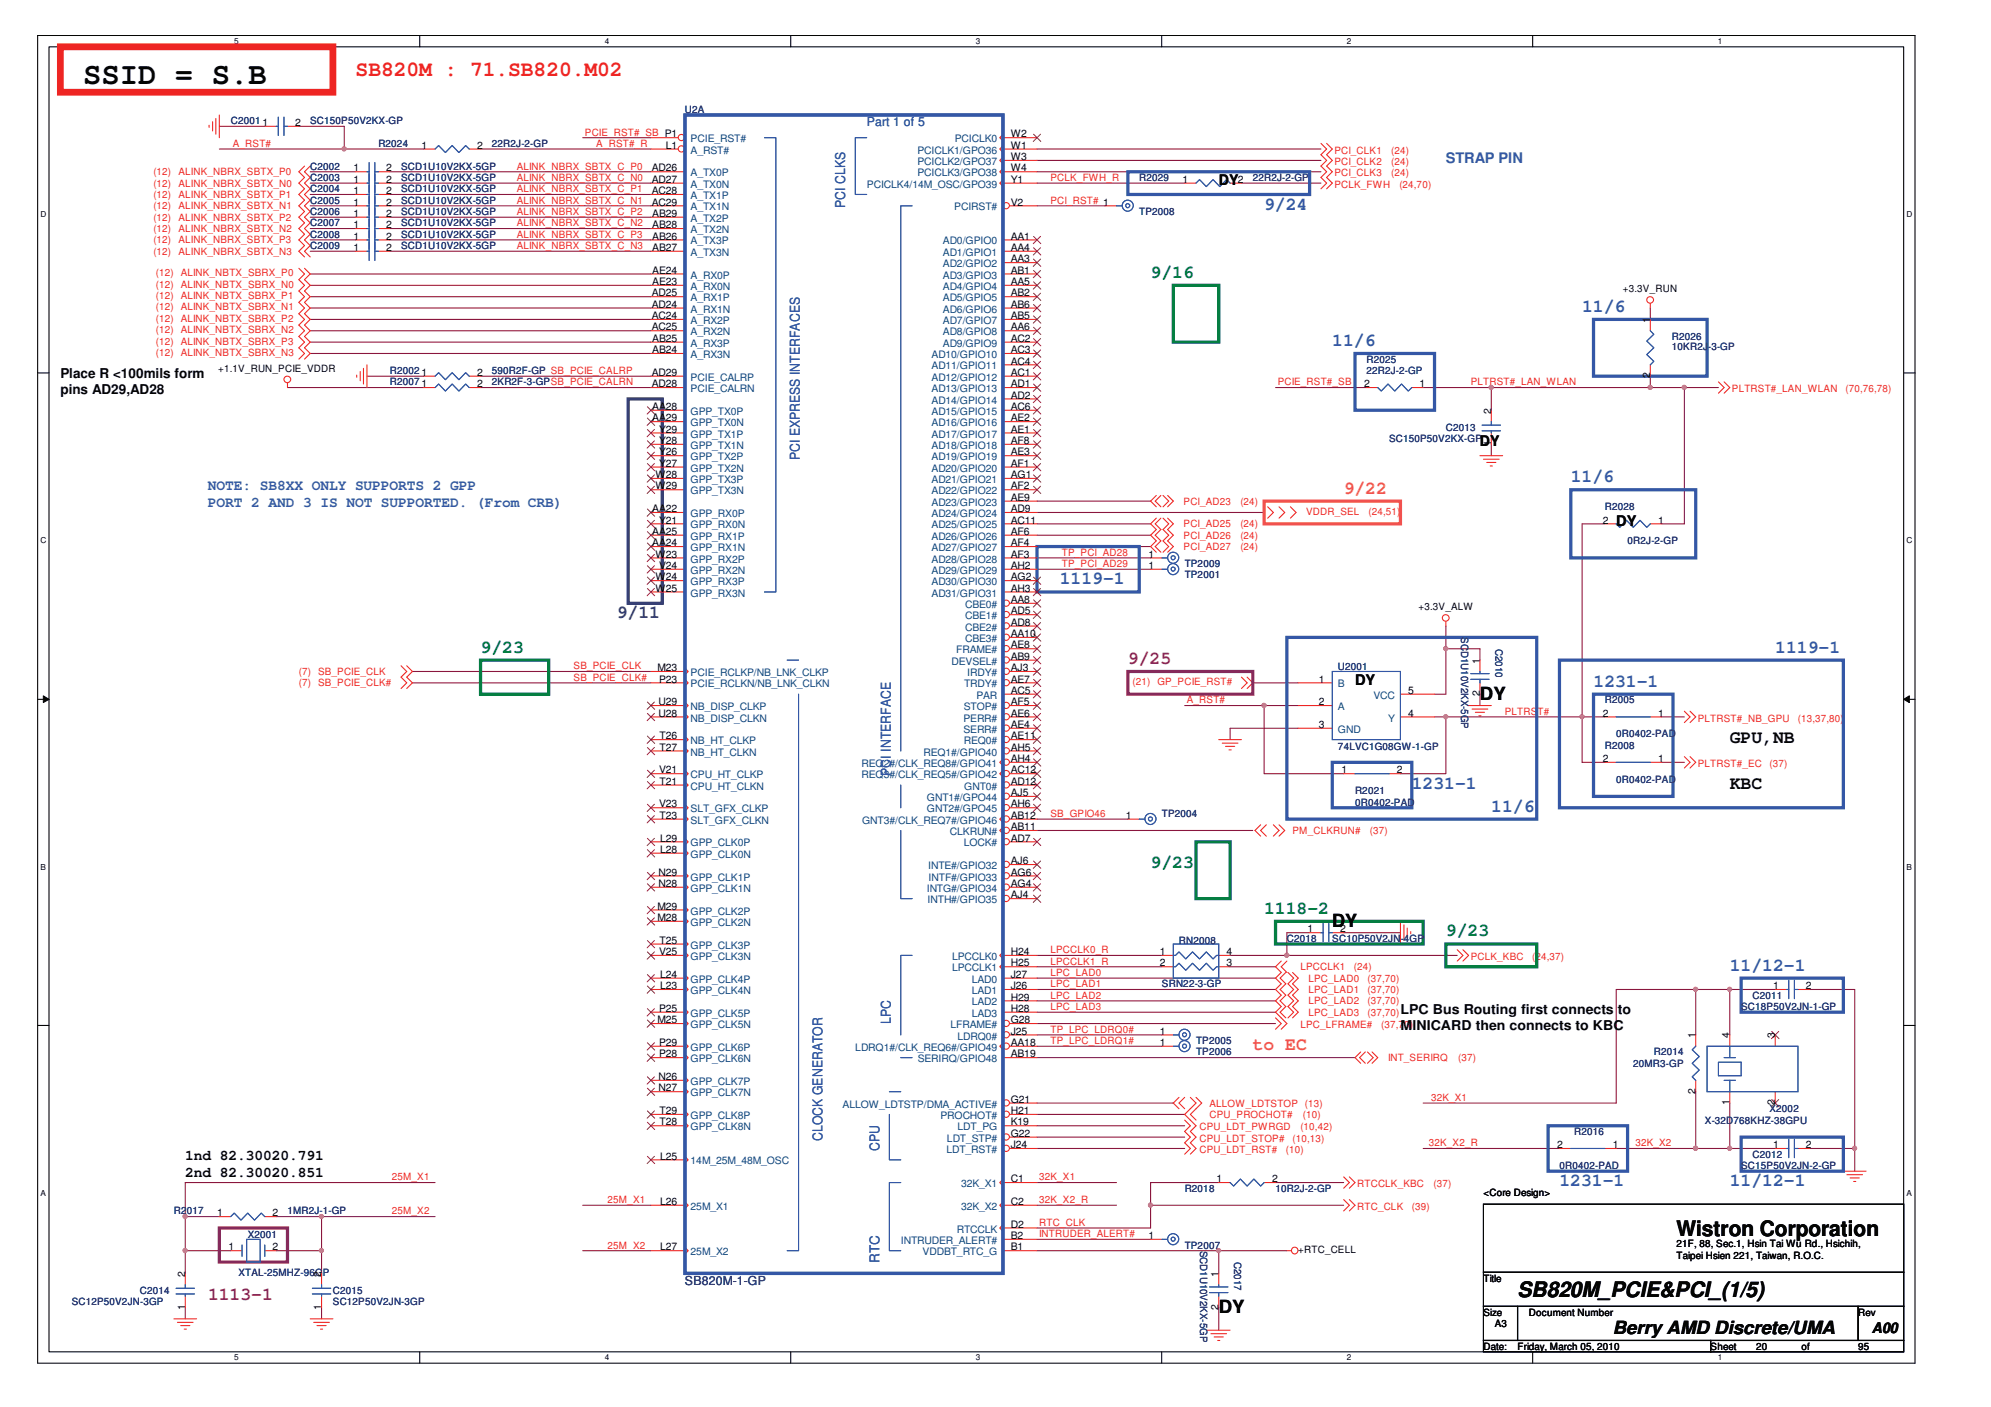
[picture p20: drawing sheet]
<svg xmlns="http://www.w3.org/2000/svg" width="297mm" height="210mm" viewBox="0 0 297 210" stroke-linecap="round" stroke-linejoin="round" font-family="sans-serif">
<defs><g id="words">
<text font-size="4.6" fill="#040503" x="12.4" y="12.5">SSID = S.B</text>
<text font-size="3.2" fill="#ee2523" x="53.1" y="11.3">SB820M : 71.SB820.M02</text>
<g font-size="3.2" fill="#040503">
<text x="250.1" y="184.3">Wistron Corporation</text>
<text x="226.4" y="193.6">SB820M_PCIE&amp;PCI_(1/5)</text>
</g>
<g font-size="2.7" fill="#3457a6">
<text x="188.6" y="31.3">9/24</text>
<text x="236" y="46.5">11/6</text>
<text x="198.8" y="51.6">11/6</text>
<text x="234.3" y="71.9">11/6</text>
<text x="158.1" y="87.2">1119-1</text>
<text x="264.8" y="97.4">1119-1</text>
<text x="237.7" y="102.4">1231-1</text>
<text x="210.6" y="117.7">1231-1</text>
<text x="222.5" y="121.1">11/6</text>
<text x="258.1" y="144.8">11/12-1</text>
<text x="232.7" y="177">1231-1</text>
<text x="258.1" y="177">11/12-1</text>
</g>
<g font-size="2.7" fill="#047e41">
<text x="171.7" y="41.4">9/16</text>
<text x="71.7" y="97.4">9/23</text>
<text x="171.7" y="129.5">9/23</text>
<text x="188.6" y="136.3">1118-2</text>
<text x="215.7" y="139.7">9/23</text>
</g>
<g font-size="2.7" fill="#f47e25">
<text x="200.5" y="73.6">9/22</text>
<text x="186.9" y="156.7">to EC</text>
</g>
<text font-size="2.7" fill="#412a7a" x="92" y="92.3">9/11</text>
<g font-size="2.7" fill="#87267d">
<text x="168.3" y="99">9/25</text>
<text x="31" y="193.9">1113-1</text>
</g>
<g font-size="2.7" fill="#040503">
<text x="220.8" y="104.4">DY</text>
<text x="258.1" y="110.9">GPU,NB</text>
<text x="258.1" y="117.7">KBC</text>
<text x="198.8" y="138.3">DY</text>
<text x="181.8" y="195.9">DY</text>
<text x="240.6" y="199.1">Berry AMD Discrete/UMA</text>
</g>
<g font-size="2.2" fill="#040503">
<text x="181.8" y="27.6">DY</text>
<text x="220.8" y="66.6">DY</text>
<text x="241.1" y="78.5">DY</text>
<text x="202.2" y="102.2">DY</text>
<text x="27.6" y="173.1">1nd 82.30020.791</text>
<text x="27.6" y="175.5">2nd 82.30020.851</text>
<text x="279.2" y="198.9">A00</text>
</g>
<g font-size="2.2" fill="#3457a6">
<text x="215.7" y="24.3">STRAP PIN</text>
<text x="31" y="73.1">NOTE: SB8XX ONLY SUPPORTS 2 GPP</text>
<text x="31" y="75.6">PORT 2 AND 3 IS NOT SUPPORTED. (From CRB)</text>
</g>
<g font-size="2" fill="#3457a6">
<text x="126.1" y="31" transform="rotate(-90 126.1 31)">PCI CLKS</text>
<text x="119.3" y="68.7" transform="rotate(-90 119.3 68.7)">PCI EXPRESS INTERFACES</text>
<text x="132.9" y="115.7" transform="rotate(-90 132.9 115.7)">PCI INTERFACE</text>
<text x="132.9" y="152.7" transform="rotate(-90 132.9 152.7)">LPC</text>
<text x="122.7" y="170.2" transform="rotate(-90 122.7 170.2)">CLOCK GENERATOR</text>
<text x="131.2" y="171.7" transform="rotate(-90 131.2 171.7)">CPU</text>
<text x="131.2" y="188.4" transform="rotate(-90 131.2 188.4)">RTC</text>
</g>
<g font-size="2" fill="#040503">
<text x="9" y="56.3">Place R &lt;100mils form</text>
<text x="9" y="58.8">pins AD29,AD28</text>
<text x="208.9" y="151.2">LPC Bus Routing first connects to</text>
<text x="208.9" y="153.7">MINICARD then connects to KBC</text>
</g>
<text font-size="1.9" fill="#3457a6" x="129.3" y="18.8">Part 1 of 5</text>
<text font-size="1.9" fill="#252c73" x="102.2" y="191.7">SB820M-1-GP</text>
<g font-size="1.5" fill="#252c73">
<text x="102.2" y="16.8">U2A</text>
<text x="34.4" y="18.5">C2001</text>
<text x="46.3" y="18.5">SC150P50V2KX-GP</text>
<text x="56.4" y="21.9">R2024</text>
<text x="73.4" y="21.9">22R2J-2-GP</text>
<text x="46.3" y="28.7">C2004</text>
<text x="46.3" y="27">C2003</text>
<text x="46.3" y="25.3">C2002</text>
<text x="59.8" y="28.7">SCD1U10V2KX-5GP</text>
<text x="59.8" y="27">SCD1U10V2KX-5GP</text>
<text x="59.8" y="25.3">SCD1U10V2KX-5GP</text>
<text x="170" y="27">R2029</text>
<text x="186.9" y="27">22R2J-2-GP</text>
<text x="46.3" y="32.1">C2006</text>
<text x="46.3" y="30.4">C2005</text>
<text x="46.3" y="35.5">C2008</text>
<text x="46.3" y="33.8">C2007</text>
<text x="59.8" y="32.1">SCD1U10V2KX-5GP</text>
<text x="59.8" y="30.4">SCD1U10V2KX-5GP</text>
<text x="59.8" y="35.5">SCD1U10V2KX-5GP</text>
<text x="59.8" y="33.8">SCD1U10V2KX-5GP</text>
<text x="170" y="32.1">TP2008</text>
<text x="46.3" y="37.2">C2009</text>
<text x="59.8" y="37.2">SCD1U10V2KX-5GP</text>
<text x="249.4" y="50.7">R2026</text>
<text x="249.4" y="52.2">10KR2J-3-GP</text>
<text x="58.1" y="55.8">R2002</text>
<text x="58.1" y="57.5">R2007</text>
<text x="73.4" y="55.8">590R2F-GP SB_PCIE_CALRP</text>
<text x="73.4" y="57.5">2KR2F-3-GPSB_PCIE_CALRN</text>
<text x="203.9" y="54.1">R2025</text>
<text x="203.9" y="55.8">22R2J-2-GP</text>
<text x="207.2" y="66">SC150P50V2KX-GP</text>
<text x="215.7" y="64.3">C2013</text>
<text x="239.4" y="76.1">R2028</text>
<text x="242.8" y="81.2">0R2J-2-GP</text>
<text x="176.7" y="84.6">TP2009</text>
<text x="176.7" y="86.3">TP2001</text>
<text x="218" y="95.1" transform="rotate(90 218 95.1)">SCD1U10V2KX-5GP</text>
<text x="199.6" y="100">U2001</text>
<text x="223.1" y="96.8" transform="rotate(90 223.1 96.8)">C2010</text>
<text x="239.4" y="104.9">R2005</text>
<text x="199.6" y="111.9">74LVC1G08GW-1-GP</text>
<text x="239.4" y="111.7">R2008</text>
<text x="241.1" y="110">0R0402-PAD</text>
<text x="202.2" y="118.5">R2021</text>
<text x="241.1" y="116.8">0R0402-PAD</text>
<text x="173.4" y="121.9">TP2004</text>
<text x="202.2" y="120.2">0R0402-PAD</text>
<text x="175.9" y="140.8">RN2008</text>
<text x="192" y="140.5">C2018</text>
<text x="198.8" y="140.5">SC10P50V2JN-4GP</text>
<text x="173.4" y="147.3">SRN22-3-GP</text>
<text x="261.5" y="149">C2011</text>
<text x="178.4" y="155.8">TP2005</text>
<text x="259.8" y="150.7">SC18P50V2JN-1-GP</text>
<text x="178.4" y="157.5">TP2006</text>
<text x="243.7" y="159.2">20MR3-GP</text>
<text x="246.7" y="157.5">R2014</text>
<text x="254.4" y="167.6">X-32D768KHZ-38GPU</text>
<text x="264" y="165.9">X2002</text>
<text x="234.9" y="169.3">R2016</text>
<text x="261.5" y="172.7">C2012</text>
<text x="176.7" y="177.8">R2018</text>
<text x="190.3" y="177.8">10R2J-2-GP</text>
<text x="232.7" y="174.4">0R0402-PAD</text>
<text x="259.8" y="174.4">SC15P50V2JN-2-GP</text>
<text x="25.9" y="181.2">R2017</text>
<text x="37" y="184.7">X2001</text>
<text x="42.9" y="181.2">1MR2J-1-GP</text>
<text x="35.6" y="190.3">XTAL-25MHZ-96GP</text>
<text x="176.7" y="186.3">TP2007</text>
<text x="179" y="186.6" transform="rotate(90 179 186.6)">SCD1U10V2KX-5GP</text>
<text x="184.1" y="188.3" transform="rotate(90 184.1 188.3)">C2017</text>
<text x="10.7" y="194.7">SC12P50V2JN-3GP</text>
<text x="20.9" y="193">C2014</text>
<text x="49.7" y="193">C2015</text>
<text x="49.7" y="194.7">SC12P50V2JN-3GP</text>
</g>
<g font-size="1.5" fill="#ee2523">
<text x="34.7" y="21.9">A_RST#</text>
<text x="87.3" y="20.2">PCIE_RST#_SB P1</text>
<text x="89" y="21.9">A_RST#_R</text>
<text x="199.1" y="22.9">PCI_CLK1</text>
<text x="207.6" y="22.9">(24)</text>
<text x="22.9" y="27.8">(12)</text>
<text x="22.9" y="29.5">(12)</text>
<text x="22.9" y="26.1">(12)</text>
<text x="26.6" y="27.8">ALINK_NBRX_SBTX_N0</text>
<text x="26.6" y="29.5">ALINK_NBRX_SBTX_P1</text>
<text x="26.6" y="26.1">ALINK_NBRX_SBTX_P0</text>
<text x="77.1" y="28.7">ALINK_NBRX_SBTX_C_P1</text>
<text x="77.1" y="25.3">ALINK_NBRX_SBTX_C_P0</text>
<text x="77.1" y="27">ALINK_NBRX_SBTX_C_N0</text>
<text x="156.7" y="27">PCLK_FWH_R</text>
<text x="199.1" y="24.6">PCI_CLK2</text>
<text x="199.1" y="28">PCLK_FWH</text>
<text x="199.1" y="26.3">PCI_CLK3</text>
<text x="207.6" y="24.6">(24)</text>
<text x="207.6" y="26.3">(24)</text>
<text x="208.8" y="28">(24,70)</text>
<text x="22.9" y="32.9">(12)</text>
<text x="22.9" y="31.2">(12)</text>
<text x="22.9" y="34.6">(12)</text>
<text x="26.6" y="32.9">ALINK_NBRX_SBTX_P2</text>
<text x="26.6" y="31.2">ALINK_NBRX_SBTX_N1</text>
<text x="26.6" y="34.6">ALINK_NBRX_SBTX_N2</text>
<text x="77.1" y="33.8">ALINK_NBRX_SBTX_C_N2</text>
<text x="77.1" y="32.1">ALINK_NBRX_SBTX_C_P2</text>
<text x="77.1" y="35.5">ALINK_NBRX_SBTX_C_P3</text>
<text x="77.1" y="30.4">ALINK_NBRX_SBTX_C_N1</text>
<text x="156.7" y="30.4">PCI_RST# 1</text>
<text x="22.9" y="38">(12)</text>
<text x="22.9" y="36.3">(12)</text>
<text x="23.2" y="41.2">(12)</text>
<text x="26.6" y="38">ALINK_NBRX_SBTX_N3</text>
<text x="26.6" y="36.3">ALINK_NBRX_SBTX_P3</text>
<text x="27" y="41.2">ALINK_NBTX_SBRX_P0</text>
<text x="77.1" y="37.2">ALINK_NBRX_SBTX_C_N3</text>
<text x="23.2" y="44.6">(12)</text>
<text x="23.2" y="42.9">(12)</text>
<text x="23.2" y="46.3">(12)</text>
<text x="27" y="44.6">ALINK_NBTX_SBRX_P1</text>
<text x="27" y="42.9">ALINK_NBTX_SBRX_N0</text>
<text x="27" y="46.3">ALINK_NBTX_SBRX_N1</text>
<text x="23.2" y="51.4">(12)</text>
<text x="23.2" y="49.7">(12)</text>
<text x="23.2" y="48">(12)</text>
<text x="23.2" y="53.1">(12)</text>
<text x="27" y="51.4">ALINK_NBTX_SBRX_P3</text>
<text x="27" y="49.7">ALINK_NBTX_SBRX_N2</text>
<text x="27" y="48">ALINK_NBTX_SBRX_P2</text>
<text x="27" y="53.1">ALINK_NBTX_SBRX_N3</text>
<text x="190.6" y="57.5">PCIE_RST#_SB</text>
<text x="219.4" y="57.5">PLTRST#_LAN_WLAN</text>
<text x="258.4" y="58.5">PLTRST#_LAN_WLAN</text>
<text x="275.3" y="58.5">(70,76,78)</text>
<text x="176.6" y="75.3">PCI_AD23</text>
<text x="185.1" y="75.3">(24)</text>
<text x="194.9" y="76.8">VDDR_SEL</text>
<text x="204.2" y="76.8">(24,51)</text>
<text x="158.4" y="82.9">TP_PCI_AD28</text>
<text x="176.6" y="78.7">PCI_AD25</text>
<text x="176.6" y="80.4">PCI_AD26</text>
<text x="176.6" y="82.1">PCI_AD27</text>
<text x="185.1" y="78.7">(24)</text>
<text x="185.1" y="80.4">(24)</text>
<text x="185.1" y="82.1">(24)</text>
<text x="158.4" y="84.6">TP_PCI_AD29</text>
<text x="44.6" y="100.7">(7)</text>
<text x="47.4" y="100.7">SB_PCIE_CLK</text>
<text x="85.6" y="99.9">SB_PCIE_CLK</text>
<text x="85.6" y="101.5">SB_PCIE_CLK#</text>
<text x="44.6" y="102.4">(7)</text>
<text x="47.4" y="102.4">SB_PCIE_CLK#</text>
<text x="169" y="102.2">(21)</text>
<text x="172.7" y="102.2">GP_PCIE_RST#</text>
<text x="177.1" y="104.9">A_RST#</text>
<text x="224.5" y="106.6">PLTRST#</text>
<text x="253.3" y="107.6">PLTRST#_NB_GPU</text>
<text x="268.2" y="107.6">(13,37,80)</text>
<text x="253.3" y="114.4">PLTRST#_EC</text>
<text x="264" y="114.4">(37)</text>
<text x="156.7" y="121.9">SB_GPIO46</text>
<text x="192.8" y="124.4">PM_CLKRUN#</text>
<text x="204.4" y="124.4">(37)</text>
<text x="156.7" y="143.9">LPCCLK1_R</text>
<text x="156.7" y="142.2">LPCCLK0_R</text>
<text x="219.4" y="143.2">PCLK_KBC</text>
<text x="228.6" y="143.2">(24,37)</text>
<text x="156.7" y="147.3">LPC_LAD1</text>
<text x="156.7" y="149">LPC_LAD2</text>
<text x="156.7" y="145.6">LPC_LAD0</text>
<text x="194" y="144.8">LPCCLK1</text>
<text x="195.2" y="146.4">LPC_LAD0</text>
<text x="195.2" y="148.1">LPC_LAD1</text>
<text x="195.2" y="149.8">LPC_LAD2</text>
<text x="202" y="144.8">(24)</text>
<text x="204" y="146.4">(37,70)</text>
<text x="204" y="148.1">(37,70)</text>
<text x="204" y="149.8">(37,70)</text>
<text x="156.7" y="150.7">LPC_LAD3</text>
<text x="156.7" y="154.1">TP_LPC_LDRQ0#</text>
<text x="156.7" y="155.8">TP_LPC_LDRQ1#</text>
<text x="194" y="153.4">LPC_LFRAME#</text>
<text x="195.2" y="151.5">LPC_LAD3</text>
<text x="204" y="151.5">(37,70)</text>
<text x="206.1" y="153.4">(37,70)</text>
<text x="207.1" y="158.3">INT_SERIRQ</text>
<text x="217.6" y="158.3">(37)</text>
<text x="180.5" y="165.1">ALLOW_LDTSTOP (13)</text>
<text x="180.5" y="166.8">CPU_PROCHOT#</text>
<text x="194.4" y="166.8">(10)</text>
<text x="213.5" y="164.2">32K_X1</text>
<text x="179" y="170.3">CPU_LDT_STOP#</text>
<text x="179" y="172">CPU_LDT_RST#</text>
<text x="179" y="168.6">CPU_LDT_PWRGD</text>
<text x="191.8" y="172">(10)</text>
<text x="192.8" y="170.3">(10,13)</text>
<text x="194" y="168.6">(10,42)</text>
<text x="213.2" y="171">32K_X2_R</text>
<text x="244" y="171">32K_X2</text>
<text x="58.5" y="176.1">25M_X1</text>
<text x="90.7" y="179.5">25M_X1</text>
<text x="155" y="176.1">32K_X1</text>
<text x="155" y="179.5">32K_X2_R</text>
<text x="202.5" y="177.1">RTCCLK_KBC</text>
<text x="213.9" y="177.1">(37)</text>
<text x="58.5" y="181.2">25M_X2</text>
<text x="155" y="184.6">INTRUDER_ALERT#</text>
<text x="155" y="182.9">RTC_CLK</text>
<text x="202.5" y="180.5">RTC_CLK</text>
<text x="210.6" y="180.5">(39)</text>
<text x="90.7" y="186.3">25M_X2</text>
</g>
<g font-size="1.5" fill="#040503">
<text x="39.2" y="18.8">1</text>
<text x="44.1" y="18.8">2</text>
<text x="62.9" y="22.2">1</text>
<text x="71.2" y="22.2">2</text>
<text x="99.3" y="22.2">L1</text>
<text x="150.8" y="20.5">W2</text>
<text x="150.8" y="22.2">W1</text>
<text x="150.8" y="23.9">W3</text>
<text x="52.7" y="29">1</text>
<text x="52.7" y="27.3">1</text>
<text x="52.7" y="25.6">1</text>
<text x="57.6" y="29">2</text>
<text x="57.6" y="27.3">2</text>
<text x="57.6" y="25.6">2</text>
<text x="97.2" y="29">AC28</text>
<text x="97.2" y="27.3">AD27</text>
<text x="97.2" y="25.6">AD26</text>
<text x="150.8" y="25.6">W4</text>
<text x="150.8" y="27.3">Y1</text>
<text x="176.4" y="27.3">1</text>
<text x="184.7" y="27.3">2</text>
<text x="52.7" y="32.4">1</text>
<text x="52.7" y="30.7">1</text>
<text x="52.7" y="35.7">1</text>
<text x="52.7" y="34.1">1</text>
<text x="57.6" y="32.4">2</text>
<text x="57.6" y="30.7">2</text>
<text x="57.6" y="35.7">2</text>
<text x="57.6" y="34.1">2</text>
<text x="97.2" y="30.7">AC29</text>
<text x="97.3" y="35.7">AB26</text>
<text x="97.3" y="34.1">AB28</text>
<text x="97.3" y="32.4">AB29</text>
<text x="150.8" y="30.7">V2</text>
<text x="150.8" y="35.7">AA1</text>
<text x="52.7" y="37.4">1</text>
<text x="57.6" y="37.4">2</text>
<text x="97.3" y="37.4">AB27</text>
<text x="97.3" y="40.8">AE24</text>
<text x="150.8" y="37.4">AA4</text>
<text x="150.8" y="39.1">AA3</text>
<text x="150.8" y="40.8">AB1</text>
<text x="97.2" y="47.6">AC24</text>
<text x="97.2" y="44.2">AD25</text>
<text x="97.2" y="45.9">AD24</text>
<text x="97.3" y="42.5">AE23</text>
<text x="150.8" y="42.5">AA5</text>
<text x="150.8" y="44.2">AB2</text>
<text x="150.8" y="45.9">AB6</text>
<text x="150.8" y="47.6">AB5</text>
<text x="242.1" y="43.6">+3.3V_RUN</text>
<text x="97.2" y="49.3">AC25</text>
<text x="97.3" y="51">AB25</text>
<text x="97.3" y="52.7">AB24</text>
<text x="150.8" y="49.3">AA6</text>
<text x="150.8" y="51">AC2</text>
<text x="150.8" y="52.7">AC3</text>
<text x="246.2" y="48.2" transform="rotate(-90 246.2 48.2)">1</text>
<text x="32.6" y="55.5">+1.1V_RUN_PCIE_VDDR</text>
<text x="62.9" y="56.1">1</text>
<text x="62.9" y="57.8">1</text>
<text x="71.2" y="56.1">2</text>
<text x="71.2" y="57.8">2</text>
<text x="97.2" y="56.1">AD29</text>
<text x="97.2" y="57.8">AD28</text>
<text x="150.8" y="56.1">AC1</text>
<text x="150.8" y="57.8">AD1</text>
<text x="150.8" y="59.5">AD2</text>
<text x="150.8" y="54.4">AC4</text>
<text x="203.5" y="57.8">2</text>
<text x="211.8" y="57.8">1</text>
<text x="246.2" y="56.4" transform="rotate(-90 246.2 56.4)">2</text>
<text x="97.3" y="61.2">AA28</text>
<text x="97.3" y="62.9">AA29</text>
<text x="98.3" y="64.6">Y29</text>
<text x="150.8" y="61.2">AC6</text>
<text x="150.8" y="62.9">AE2</text>
<text x="150.8" y="64.6">AE1</text>
<text x="222.4" y="61.7" transform="rotate(-90 222.4 61.7)">2</text>
<text x="97.8" y="71.3">W28</text>
<text x="98.3" y="66.2">Y28</text>
<text x="98.3" y="67.9">Y26</text>
<text x="98.3" y="69.6">Y27</text>
<text x="150.8" y="66.2">AF8</text>
<text x="150.8" y="67.9">AE3</text>
<text x="150.8" y="69.6">AF1</text>
<text x="150.8" y="71.3">AG1</text>
<text x="222.4" y="66.6" transform="rotate(-90 222.4 66.6)">1</text>
<text x="97.3" y="76.4">AA22</text>
<text x="97.8" y="73">W29</text>
<text x="150.8" y="73">AF2</text>
<text x="150.8" y="74.7">AE9</text>
<text x="150.8" y="76.4">AD9</text>
<text x="97.3" y="79.8">AA25</text>
<text x="97.3" y="81.5">AA24</text>
<text x="97.8" y="83.2">W23</text>
<text x="98.3" y="78.1">Y21</text>
<text x="150.8" y="78.1">AC11</text>
<text x="150.8" y="79.8">AF6</text>
<text x="150.8" y="81.5">AF4</text>
<text x="150.8" y="83.2">AF3</text>
<text x="171.3" y="83.2">1</text>
<text x="239.1" y="78.1">2</text>
<text x="247.4" y="78.1">1</text>
<text x="97.8" y="86.6">W24</text>
<text x="97.8" y="88.3">W25</text>
<text x="98.3" y="84.9">V24</text>
<text x="150.8" y="90">AA8</text>
<text x="150.8" y="84.9">AH2</text>
<text x="150.8" y="86.6">AG2</text>
<text x="150.8" y="88.3">AH3</text>
<text x="171.3" y="84.9">1</text>
<text x="150.8" y="91.7">AD5</text>
<text x="150.8" y="93.4">AD8</text>
<text x="150.8" y="95.1">AA10</text>
<text x="211.6" y="91.1">+3.3V_ALW</text>
<text x="98.1" y="100.1">M23</text>
<text x="98.3" y="101.8">P23</text>
<text x="150.8" y="100.1">AJ3</text>
<text x="150.8" y="101.8">AE7</text>
<text x="150.8" y="96.7">AE8</text>
<text x="150.8" y="98.4">AB9</text>
<text x="196.8" y="101.8">1</text>
<text x="220.8" y="99" transform="rotate(-90 220.8 99)">1</text>
<text x="98.2" y="105.2">U29</text>
<text x="98.2" y="106.9">U28</text>
<text x="150.8" y="103.5">AC5</text>
<text x="150.8" y="105.2">AF5</text>
<text x="150.8" y="106.9">AE6</text>
<text x="196.8" y="105.2">2</text>
<text x="210.1" y="106.9">4</text>
<text x="210.1" y="103.5">5</text>
<text x="220.8" y="103.9" transform="rotate(-90 220.8 103.9)">2</text>
<text x="239.1" y="106.9">2</text>
<text x="247.4" y="106.9">1</text>
<text x="98.4" y="110.3">T26</text>
<text x="98.4" y="112">T27</text>
<text x="150.8" y="110.3">AE11</text>
<text x="150.8" y="108.6">AE4</text>
<text x="150.8" y="112">AH5</text>
<text x="150.8" y="113.7">AH4</text>
<text x="196.8" y="108.6">3</text>
<text x="239.1" y="113.7">2</text>
<text x="247.4" y="113.7">1</text>
<text x="98.3" y="115.4">V21</text>
<text x="98.4" y="117.1">T21</text>
<text x="150.8" y="115.4">AC12</text>
<text x="150.8" y="117.1">AD12</text>
<text x="150.8" y="118.8">AJ5</text>
<text x="200.1" y="115.4">1</text>
<text x="208.4" y="115.4">2</text>
<text x="98.3" y="120.5">V23</text>
<text x="98.4" y="122.2">T23</text>
<text x="98.5" y="125.5">L29</text>
<text x="150.8" y="123.9">AB11</text>
<text x="150.8" y="125.5">AD7</text>
<text x="150.8" y="120.5">AH6</text>
<text x="150.8" y="122.2">AB12</text>
<text x="167.9" y="122.2">1</text>
<text x="98.2" y="130.6">N29</text>
<text x="98.5" y="127.2">L28</text>
<text x="150.8" y="128.9">AJ6</text>
<text x="150.8" y="130.6">AG6</text>
<text x="98.1" y="135.7">M29</text>
<text x="98.1" y="137.4">M28</text>
<text x="98.2" y="132.3">N28</text>
<text x="150.8" y="132.3">AG4</text>
<text x="150.8" y="134">AJ4</text>
<text x="98.3" y="142.5">V25</text>
<text x="98.4" y="140.8">T25</text>
<text x="150.8" y="142.5">H24</text>
<text x="173" y="142.5">1</text>
<text x="183" y="142.5">4</text>
<text x="195.1" y="139.1">1</text>
<text x="199.9" y="139.1">2</text>
<text x="98.5" y="145.9">L24</text>
<text x="98.5" y="147.6">L23</text>
<text x="150.8" y="145.9">J27</text>
<text x="150.8" y="147.6">J26</text>
<text x="150.8" y="149.3">H29</text>
<text x="150.8" y="144.2">H25</text>
<text x="173" y="144.2">2</text>
<text x="183" y="144.2">3</text>
<text x="264.5" y="147.6">1</text>
<text x="269.4" y="147.6">2</text>
<text x="98.1" y="152.7">M25</text>
<text x="98.3" y="151">P25</text>
<text x="150.8" y="151">H28</text>
<text x="150.8" y="152.7">G28</text>
<text x="150.8" y="154.4">J25</text>
<text x="173" y="154.4">1</text>
<text x="252.9" y="154.9" transform="rotate(-90 252.9 154.9)">1</text>
<text x="258" y="154.9" transform="rotate(-90 258 154.9)">4</text>
<text x="264.8" y="154.9" transform="rotate(-90 264.8 154.9)">3</text>
<text x="98.2" y="161.1">N26</text>
<text x="98.3" y="156">P29</text>
<text x="98.3" y="157.7">P28</text>
<text x="150.8" y="157.7">AB19</text>
<text x="150.8" y="156">AA18</text>
<text x="173" y="156">1</text>
<text x="98.2" y="162.8">N27</text>
<text x="98.4" y="166.2">T29</text>
<text x="98.4" y="167.9">T28</text>
<text x="150.8" y="166.2">H21</text>
<text x="150.8" y="164.5">G21</text>
<text x="150.8" y="167.9">K19</text>
<text x="252.9" y="163.2" transform="rotate(-90 252.9 163.2)">2</text>
<text x="258" y="164.9" transform="rotate(-90 258 164.9)">1</text>
<text x="264.8" y="164.9" transform="rotate(-90 264.8 164.9)">2</text>
<text x="98.5" y="173">L25</text>
<text x="150.8" y="171.3">J24</text>
<text x="150.8" y="169.6">G22</text>
<text x="232.3" y="171.3">2</text>
<text x="240.6" y="171.3">1</text>
<text x="264.5" y="171.3">1</text>
<text x="269.4" y="171.3">2</text>
<text x="98.5" y="179.8">L26</text>
<text x="150.8" y="176.4">C1</text>
<text x="150.8" y="179.8">C2</text>
<text x="181.5" y="176.4">1</text>
<text x="189.8" y="176.4">2</text>
<text x="221.3" y="178.5">&lt;Core Design&gt;</text>
<text x="32.4" y="181.5">1</text>
<text x="40.7" y="181.5">2</text>
<text x="150.8" y="183.2">D2</text>
<text x="150.8" y="184.9">B2</text>
<text x="171.3" y="184.9">1</text>
<text x="27.6" y="190.5" transform="rotate(-90 27.6 190.5)">2</text>
<text x="34.1" y="186.5">1</text>
<text x="40.7" y="186.5">2</text>
<text x="47.9" y="190.5" transform="rotate(-90 47.9 190.5)">2</text>
<text x="98.5" y="186.5">L27</text>
<text x="150.8" y="186.5">B1</text>
<text x="181.8" y="190.5" transform="rotate(-90 181.8 190.5)">1</text>
<text x="193.7" y="186.9">+RTC_CELL</text>
<text x="221.3" y="191.2">Title</text>
<text x="250.1" y="186.1">21F, 88, Sec.1, Hsin Tai Wu Rd., Hsichih,</text>
<text x="250.1" y="187.8">Taipei Hsien 221, Taiwan, R.O.C.</text>
<text x="27.6" y="195.4" transform="rotate(-90 27.6 195.4)">1</text>
<text x="47.9" y="195.4" transform="rotate(-90 47.9 195.4)">1</text>
<text x="181.8" y="195.4" transform="rotate(-90 181.8 195.4)">2</text>
<text x="221.3" y="196.3">Size</text>
<text x="223" y="198">A3</text>
<text x="228.1" y="196.3">Document Number</text>
<text x="277.2" y="196.3">Rev</text>
<text x="221.3" y="201.3">Date:</text>
<text x="226.4" y="201.3">Friday, March 05, 2010</text>
<text x="255.2" y="201.3">Sheet</text>
<text x="262" y="201.3">20</text>
<text x="268.8" y="201.4">of</text>
<text x="277.2" y="201.3">95</text>
</g>
<g font-size="1.5" fill="#0e457b">
<text x="103" y="22.9">A_RST#</text>
<text x="103" y="21.2">PCIE_RST#</text>
<text x="136.9" y="22.9">PCICLK1/GPO36</text>
<text x="142.5" y="21.2">PCICLK0</text>
<text x="103" y="29.7">A_TX1P</text>
<text x="103" y="28">A_TX0N</text>
<text x="103" y="26.3">A_TX0P</text>
<text x="129.3" y="28">PCICLK4/14M_OSC/GPO39</text>
<text x="136.9" y="24.6">PCICLK2/GPO37</text>
<text x="136.9" y="26.3">PCICLK3/GPO38</text>
<text x="103" y="34.8">A_TX2N</text>
<text x="103" y="33.1">A_TX2P</text>
<text x="103" y="31.4">A_TX1N</text>
<text x="142.4" y="31.4">PCIRST#</text>
<text x="103" y="38.2">A_TX3N</text>
<text x="103" y="36.5">A_TX3P</text>
<text x="103" y="41.6">A_RX0P</text>
<text x="140.7" y="36.5">AD0/GPIO0</text>
<text x="140.7" y="38.2">AD1/GPIO1</text>
<text x="140.7" y="39.9">AD2/GPIO2</text>
<text x="140.7" y="41.6">AD3/GPIO3</text>
<text x="103" y="44.9">A_RX1P</text>
<text x="103" y="46.6">A_RX1N</text>
<text x="103" y="43.3">A_RX0N</text>
<text x="140.7" y="43.3">AD4/GPIO4</text>
<text x="140.7" y="44.9">AD5/GPIO5</text>
<text x="140.7" y="46.6">AD6/GPIO6</text>
<text x="103" y="48.3">A_RX2P</text>
<text x="103" y="50">A_RX2N</text>
<text x="103" y="51.7">A_RX3P</text>
<text x="103" y="53.4">A_RX3N</text>
<text x="139" y="53.4">AD10/GPIO10</text>
<text x="140.7" y="48.3">AD7/GPIO7</text>
<text x="140.7" y="50">AD8/GPIO8</text>
<text x="140.7" y="51.7">AD9/GPIO9</text>
<text x="103" y="56.8">PCIE_CALRP</text>
<text x="103" y="58.5">PCIE_CALRN</text>
<text x="139" y="56.8">AD12/GPIO12</text>
<text x="139" y="58.5">AD13/GPIO13</text>
<text x="139" y="55.1">AD11/GPIO11</text>
<text x="103" y="61.9">GPP_TX0P</text>
<text x="103" y="63.6">GPP_TX0N</text>
<text x="103" y="65.3">GPP_TX1P</text>
<text x="139" y="60.2">AD14/GPIO14</text>
<text x="139" y="61.9">AD15/GPIO15</text>
<text x="139" y="63.6">AD16/GPIO16</text>
<text x="139" y="65.3">AD17/GPIO17</text>
<text x="103" y="67">GPP_TX1N</text>
<text x="103" y="68.7">GPP_TX2P</text>
<text x="103" y="70.4">GPP_TX2N</text>
<text x="139" y="67">AD18/GPIO18</text>
<text x="139" y="68.7">AD19/GPIO19</text>
<text x="139" y="70.4">AD20/GPIO20</text>
<text x="103" y="72.1">GPP_TX3P</text>
<text x="103" y="73.8">GPP_TX3N</text>
<text x="103" y="77.1">GPP_RX0P</text>
<text x="139" y="72.1">AD21/GPIO21</text>
<text x="139" y="73.8">AD22/GPIO22</text>
<text x="139" y="75.4">AD23/GPIO23</text>
<text x="139" y="77.1">AD24/GPIO24</text>
<text x="103" y="78.8">GPP_RX0N</text>
<text x="103" y="80.5">GPP_RX1P</text>
<text x="103" y="82.2">GPP_RX1N</text>
<text x="103" y="83.9">GPP_RX2P</text>
<text x="139" y="78.8">AD25/GPIO25</text>
<text x="139" y="80.5">AD26/GPIO26</text>
<text x="139" y="82.2">AD27/GPIO27</text>
<text x="139" y="83.9">AD28/GPIO28</text>
<text x="103" y="85.6">GPP_RX2N</text>
<text x="103" y="87.3">GPP_RX3P</text>
<text x="103" y="89">GPP_RX3N</text>
<text x="139" y="85.6">AD29/GPIO29</text>
<text x="139" y="87.3">AD30/GPIO30</text>
<text x="139" y="89">AD31/GPIO31</text>
<text x="144" y="90.7">CBE0#</text>
<text x="144" y="92.4">CBE1#</text>
<text x="144" y="94.1">CBE2#</text>
<text x="144" y="95.8">CBE3#</text>
<text x="103" y="100.9">PCIE_RCLKP/NB_LNK_CLKP</text>
<text x="142" y="99.2">DEVSEL#</text>
<text x="142.7" y="97.5">FRAME#</text>
<text x="144.3" y="100.9">IRDY#</text>
<text x="103" y="102.6">PCIE_RCLKN/NB_LNK_CLKN</text>
<text x="103" y="105.9">NB_DISP_CLKP</text>
<text x="103" y="107.6">NB_DISP_CLKN</text>
<text x="143.7" y="107.6">PERR#</text>
<text x="143.8" y="105.9">STOP#</text>
<text x="143.8" y="102.6">TRDY#</text>
<text x="145.7" y="104.2">PAR</text>
<text x="199.6" y="102.6">B</text>
<text x="199.6" y="105.9">A</text>
<text x="204.9" y="104.2">VCC</text>
<text x="207.1" y="107.6">Y</text>
<text x="103" y="111">NB_HT_CLKP</text>
<text x="103" y="112.7">NB_HT_CLKN</text>
<text x="137.8" y="112.7">REQ1#/GPIO40</text>
<text x="143.7" y="109.3">SERR#</text>
<text x="143.8" y="111">REQ0#</text>
<text x="199.6" y="109.3">GND</text>
<text x="103" y="117.8">CPU_HT_CLKN</text>
<text x="103" y="116.1">CPU_HT_CLKP</text>
<text x="128.5" y="114.4">REQ2#/CLK_REQ8#/GPIO41</text>
<text x="128.5" y="116.1">REQ3#/CLK_REQ5#/GPIO42</text>
<text x="138.3" y="119.5">GNT1#/GPO44</text>
<text x="143.9" y="117.8">GNT0#</text>
<text x="103" y="121.2">SLT_GFX_CLKP</text>
<text x="103" y="122.9">SLT_GFX_CLKN</text>
<text x="128.6" y="122.9">GNT3#/CLK_REQ7#/GPIO46</text>
<text x="138.3" y="121.2">GNT2#/GPO45</text>
<text x="141.7" y="124.6">CLKRUN#</text>
<text x="103" y="128">GPP_CLK0N</text>
<text x="103" y="131.4">GPP_CLK1P</text>
<text x="103" y="126.3">GPP_CLK0P</text>
<text x="138.5" y="129.7">INTE#/GPIO32</text>
<text x="138.5" y="131.4">INTF#/GPIO33</text>
<text x="143.8" y="126.3">LOCK#</text>
<text x="103" y="133.1">GPP_CLK1N</text>
<text x="103" y="136.4">GPP_CLK2P</text>
<text x="138.3" y="133.1">INTG#/GPIO34</text>
<text x="138.4" y="134.7">INTH#/GPIO35</text>
<text x="103" y="138.1">GPP_CLK2N</text>
<text x="103" y="143.2">GPP_CLK3N</text>
<text x="103" y="141.5">GPP_CLK3P</text>
<text x="142" y="143.2">LPCCLK0</text>
<text x="103" y="146.6">GPP_CLK4P</text>
<text x="103" y="148.3">GPP_CLK4N</text>
<text x="142" y="144.9">LPCCLK1</text>
<text x="145" y="146.6">LAD0</text>
<text x="145" y="148.3">LAD1</text>
<text x="145" y="150">LAD2</text>
<text x="103" y="151.7">GPP_CLK5P</text>
<text x="103" y="153.4">GPP_CLK5N</text>
<text x="141.8" y="153.4">LFRAME#</text>
<text x="142.9" y="155.1">LDRQ0#</text>
<text x="145" y="151.7">LAD3</text>
<text x="103" y="156.8">GPP_CLK6P</text>
<text x="103" y="158.5">GPP_CLK6N</text>
<text x="103" y="161.9">GPP_CLK7P</text>
<text x="127.6" y="156.8">LDRQ1#/CLK_REQ6#/GPIO49</text>
<text x="136.9" y="158.5">SERIRQ/GPIO48</text>
<text x="103" y="163.6">GPP_CLK7N</text>
<text x="103" y="166.9">GPP_CLK8P</text>
<text x="125.7" y="165.2">ALLOW_LDTSTP/DMA_ACTIVE#</text>
<text x="140.3" y="166.9">PROCHOT#</text>
<text x="103" y="173.7">14M_25M_48M_OSC</text>
<text x="103" y="168.6">GPP_CLK8N</text>
<text x="141.2" y="172">LDT_RST#</text>
<text x="141.3" y="170.3">LDT_STP#</text>
<text x="142.9" y="168.6">LDT_PG</text>
<text x="143.4" y="177.1">32K_X1</text>
<text x="103" y="180.5">25M_X1</text>
<text x="134.4" y="185.6">INTRUDER_ALERT#</text>
<text x="142.7" y="183.9">RTCCLK</text>
<text x="143.4" y="180.5">32K_X2</text>
<text x="103" y="187.3">25M_X2</text>
<text x="137.7" y="187.3">VDDBT_RTC_G</text>
</g>
<g font-size="1.2" fill="#040503">
<text x="34.9" y="6.5">5</text>
<text x="90.3" y="6.5">4</text>
<text x="145.6" y="6.5">3</text>
<text x="200.9" y="6.5">2</text>
<text x="256.3" y="6.5">1</text>
<text x="6.1" y="32.4">D</text>
<text x="284.5" y="32.4">D</text>
<text x="6.1" y="81.1">C</text>
<text x="284.5" y="81.1">C</text>
<text x="6.1" y="129.7">B</text>
<text x="284.5" y="129.7">B</text>
<text x="6.1" y="178.4">A</text>
<text x="284.5" y="178.4">A</text>
<text x="34.9" y="202.9">5</text>
<text x="90.3" y="202.9">4</text>
<text x="145.6" y="202.9">3</text>
<text x="200.9" y="202.9">2</text>
<text x="256.3" y="202.9">1</text>
</g>
</g></defs>
<path d="M5.6 5.3h280.1v198.1h-280.1zM7.3 7h276.7v194.7h-276.7z" fill="none" stroke="#040503" stroke-width=".16"/>
<g fill="#fff">
<path d="M34.9 5.5h.7v1.3h-.7z"/>
<path d="M34.9 201.8h.7v1.4h-.7z"/>
</g>
<path d="M62.6 5.3v1.7M62.6 201.7v1.7" fill="none" stroke="#040503" stroke-width=".16"/>
<g fill="#fff">
<path d="M90.3 5.5h.6v1.3h-.6z"/>
<path d="M90.3 201.8h.6v1.4h-.6z"/>
</g>
<path d="M118 5.3v1.7M118 201.7v1.7" fill="none" stroke="#040503" stroke-width=".16"/>
<g fill="#fff">
<path d="M145.6 5.5h.6v1.3h-.6z"/>
<path d="M145.6 201.8h.6v1.4h-.6z"/>
</g>
<path d="M173.3 5.3v1.7M173.3 201.7v1.7" fill="none" stroke="#040503" stroke-width=".16"/>
<g fill="#fff">
<path d="M200.9 5.5h.7v1.3h-.7z"/>
<path d="M200.9 201.8h.7v1.4h-.7z"/>
</g>
<path d="M228.7 5.3v1.7M228.7 201.7v1.7" fill="none" stroke="#040503" stroke-width=".16"/>
<g fill="#fff">
<path d="M256.3 5.5h.6v1.3h-.6z"/>
<path d="M256.3 201.8h.6v1.4h-.6z"/>
<path d="M6.1 31.3h.8v1.3h-.8z"/>
<path d="M284.5 31.3h.8v1.3h-.8z"/>
<path d="M6.1 80h.8v1.3h-.8z"/>
<path d="M284.5 80h.8v1.3h-.8z"/>
</g>
<path d="M5.6 55.6h1.7M284 55.6h1.7" fill="none" stroke="#040503" stroke-width=".16"/>
<g fill="#fff">
<path d="M6.1 128.7h.7v1.3h-.7z"/>
<path d="M284.5 128.7h.7v1.3h-.7z"/>
</g>
<path d="M5.6 104.3h1.7M284 104.3h1.7" fill="none" stroke="#040503" stroke-width=".16"/>
<path d="M6.5 103.8l.8 .5-.8 .5z" fill="#040503"/>
<path d="M6.5 103.8l.8 .5-.8 .5z" fill="none" stroke="#040503" stroke-width=".15"/>
<path d="M284 104.3l.9-.5v1z" fill="#040503"/>
<path d="M284 104.3l.9-.5v1z" fill="none" stroke="#040503" stroke-width=".15"/>
<g fill="#fff">
<path d="M6.1 177.3h.7v1.3h-.7z"/>
<path d="M284.5 177.3h.7v1.3h-.7z"/>
</g>
<path d="M5.6 153h1.7M284 153h1.7" fill="none" stroke="#040503" stroke-width=".16"/>
<g fill="none" stroke="#89163e" stroke-width=".16">
<path d="M32.7 18.8h6.8M51.4 18.8v3.4h-18.7M46.3 37.5h6.8M46.3 29h6.8M46.3 34.1h6.8M46.3 32.4h6.8M46.3 35.8h6.8M46.3 25.6h6.8M46.3 27.3h6.8M46.3 30.7h6.8M58.1 37.5h39M58.1 29h39"/>
<path d="M58.1 34.1h39M58.1 32.4h39M58.1 35.8h39M58.1 25.6h39M58.1 27.3h39M58.1 30.7h39M71.7 22.2h25.4M42.9 57.8h20.3M46.3 51h50.8M46.3 52.7h50.8M46.3 42.6h50.8M46.3 40.9h50.8"/>
<path d="M46.3 46h50.8M46.3 44.3h50.8M46.3 47.7h50.8M46.3 49.3h50.8M54.8 56.1h8.4M71.7 56.1h25.4M71.7 57.8h25.4M154.7 144.2h18.7M154.7 142.5h18.7M154.7 152.7h35.6M154.7 147.6h35.6M154.7 151h35.6"/>
<path d="M154.7 149.3h35.6M192 142.5h25.4M154.7 169.6h22M154.7 164.6h20.3"/>
</g>
<circle cx="192" cy="142.5" r=".31" fill="#ca5ca3"/>
<circle cx="192" cy="142.5" r=".31" fill="none" stroke="#ca5ca3" stroke-width=".16"/>
<path d="M154.7 145.9h35.6M154.7 154.4h18.7M154.7 156.1h18.7M154.7 157.8h47.5M183.5 144.2h6.8M241.1 147.6v17M258.1 147.6v6.8M154.7 166.3h22M154.7 176.4h11.9M154.7 179.8h11.9M258.1 171.3h6.7" fill="none" stroke="#89163e" stroke-width=".16"/>
<circle cx="258" cy="147.6" r=".31" fill="#ca5ca3"/>
<circle cx="258" cy="147.6" r=".31" fill="none" stroke="#ca5ca3" stroke-width=".16"/>
<path d="M258.1 164.6v6.7" fill="none" stroke="#89163e" stroke-width=".16"/>
<circle cx="258" cy="171.3" r=".31" fill="#ca5ca3"/>
<circle cx="258" cy="171.3" r=".31" fill="none" stroke="#ca5ca3" stroke-width=".16"/>
<path d="M258.1 147.6h6.7M276.7 147.6v23.7M253 162.9v8.4" fill="none" stroke="#89163e" stroke-width=".16"/>
<circle cx="253" cy="171.3" r=".31" fill="#ca5ca3"/>
<circle cx="253" cy="171.3" r=".31" fill="none" stroke="#ca5ca3" stroke-width=".16"/>
<path d="M276.7 171.3v3.4" fill="none" stroke="#89163e" stroke-width=".16"/>
<circle cx="276.7" cy="171.3" r=".31" fill="#ca5ca3"/>
<circle cx="276.7" cy="171.3" r=".31" fill="none" stroke="#ca5ca3" stroke-width=".16"/>
<path d="M253 147.6v6.8M269.9 147.6h6.8M212.3 171.3h20.4M212.3 164.6h28.8M241.1 171.3h17M269.9 171.3h6.8" fill="none" stroke="#89163e" stroke-width=".16"/>
<circle cx="253" cy="171.3" r=".31" fill="#ca5ca3"/>
<circle cx="253" cy="171.3" r=".31" fill="none" stroke="#ca5ca3" stroke-width=".16"/>
<path d="M241.1 147.6h17" fill="none" stroke="#89163e" stroke-width=".16"/>
<circle cx="253" cy="147.6" r=".31" fill="#ca5ca3"/>
<circle cx="253" cy="147.6" r=".31" fill="none" stroke="#ca5ca3" stroke-width=".16"/>
<path d="M220.8 98.5v-1.7h-5.1v6.8M220.8 103.6v1.7M86.9 179.8h10.2M86.9 186.6h10.2M154.7 184.9h17" fill="none" stroke="#89163e" stroke-width=".16"/>
<circle cx="215.7" cy="96.8" r=".31" fill="#ca5ca3"/>
<circle cx="215.7" cy="96.8" r=".31" fill="none" stroke="#ca5ca3" stroke-width=".16"/>
<path d="M215.7 93.4v3.4M188.6 105.3h5.1M193.7 108.6h-10.2v1.7M214 103.6h1.7M247.9 113.7h3.4M154.7 186.6h37.3M181.8 186.6v3.4M181.8 195.1v3.3" fill="none" stroke="#89163e" stroke-width=".16"/>
<circle cx="181.8" cy="186.6" r=".31" fill="#ca5ca3"/>
<circle cx="181.8" cy="186.6" r=".31" fill="none" stroke="#ca5ca3" stroke-width=".16"/>
<g fill="none" stroke="#89163e" stroke-width=".16">
<path d="M44.6 18.8h6.8M86.9 20.5h10.2M154.7 22.2h42.4M154.7 23.9h42.4M154.7 25.6h42.4M154.7 79.8h17M154.7 78.1h17M154.7 76.5h33.9M154.7 74.8h17M154.7 81.5h17M154.7 84.9h17M188.6 105.3v10.1"/>
<path d="M154.7 122.2h13.6M154.7 123.9h32.2M154.7 171.3h22M154.7 167.9h22M171.7 176.4h10.1M190.3 176.4h10.2M154.7 183.2h17"/>
</g>
<circle cx="188.6" cy="105.2" r=".31" fill="#ca5ca3"/>
<circle cx="188.6" cy="105.2" r=".31" fill="none" stroke="#ca5ca3" stroke-width=".16"/>
<path d="M154.7 30.7h10.2M176.7 105.3h11.9M188.6 115.4h11.9M27.6 195.1v1.7M32.7 181.5h-5.1v5.1M41.2 181.5h6.8M41.2 186.6h6.8" fill="none" stroke="#89163e" stroke-width=".16"/>
<circle cx="27.6" cy="181.5" r=".31" fill="#ca5ca3"/>
<circle cx="27.6" cy="181.5" r=".31" fill="none" stroke="#ca5ca3" stroke-width=".16"/>
<path d="M27.6 176.4h37.3M34.4 186.6h-6.8v3.4M48 181.5v5.1M48 195.1v1.7" fill="none" stroke="#89163e" stroke-width=".16"/>
<circle cx="27.6" cy="186.6" r=".31" fill="#ca5ca3"/>
<circle cx="27.6" cy="186.6" r=".31" fill="none" stroke="#ca5ca3" stroke-width=".16"/>
<path d="M48 181.5h16.9" fill="none" stroke="#89163e" stroke-width=".16"/>
<circle cx="47.9" cy="181.5" r=".31" fill="#ca5ca3"/>
<circle cx="47.9" cy="181.5" r=".31" fill="none" stroke="#ca5ca3" stroke-width=".16"/>
<path d="M48 186.6v3.4" fill="none" stroke="#89163e" stroke-width=".16"/>
<circle cx="47.9" cy="186.6" r=".31" fill="#ca5ca3"/>
<circle cx="47.9" cy="186.6" r=".31" fill="none" stroke="#ca5ca3" stroke-width=".16"/>
<path d="M51.4 22.2h11.8M27.6 176.4v5.1" fill="none" stroke="#89163e" stroke-width=".16"/>
<circle cx="51.3" cy="22.2" r=".31" fill="#ca5ca3"/>
<circle cx="51.3" cy="22.2" r=".31" fill="none" stroke="#ca5ca3" stroke-width=".16"/>
<path d="M171.7 179.8v3.4" fill="none" stroke="#89163e" stroke-width=".16"/>
<circle cx="171.6" cy="179.8" r=".31" fill="#ca5ca3"/>
<circle cx="171.6" cy="179.8" r=".31" fill="none" stroke="#ca5ca3" stroke-width=".16"/>
<path d="M190.3 57.8h13.6M212.3 57.8h10.2v3.4M246.2 56.1v1.7M222.5 66.3v1.7M236 113.7h3.4M171.7 176.4v3.4h28.8" fill="none" stroke="#89163e" stroke-width=".16"/>
<circle cx="246.2" cy="57.8" r=".31" fill="#ca5ca3"/>
<circle cx="246.2" cy="57.8" r=".31" fill="none" stroke="#ca5ca3" stroke-width=".16"/>
<path d="M222.5 57.8h23.7" fill="none" stroke="#89163e" stroke-width=".16"/>
<circle cx="222.5" cy="57.8" r=".31" fill="#ca5ca3"/>
<circle cx="222.5" cy="57.8" r=".31" fill="none" stroke="#ca5ca3" stroke-width=".16"/>
<path d="M246.2 57.8h5.1" fill="none" stroke="#89163e" stroke-width=".16"/>
<circle cx="251.3" cy="57.8" r=".31" fill="#ca5ca3"/>
<circle cx="251.3" cy="57.8" r=".31" fill="none" stroke="#ca5ca3" stroke-width=".16"/>
<path d="M154.7 27.3h22M185.2 27.3h11.9M61.5 100.2h35.6M61.5 101.9h35.6M186.9 101.9h6.8M236 107v6.7M247.9 107h3.4" fill="none" stroke="#89163e" stroke-width=".16"/>
<circle cx="236" cy="106.9" r=".31" fill="#ca5ca3"/>
<circle cx="236" cy="106.9" r=".31" fill="none" stroke="#ca5ca3" stroke-width=".16"/>
<path d="M246.2 46v1.7M154.7 83.2h17M214 107h1.7v8.4h-6.8M215.7 107h23.7M195.4 139.1h-3.4v3.4h-8.5M200.5 139.1h8.4" fill="none" stroke="#89163e" stroke-width=".16"/>
<circle cx="215.7" cy="106.9" r=".31" fill="#ca5ca3"/>
<circle cx="215.7" cy="106.9" r=".31" fill="none" stroke="#ca5ca3" stroke-width=".16"/>
<path d="M256.4 57.8h-5.1v20.3h-3.4M239.4 78.1h-3.4v28.9" fill="none" stroke="#89163e" stroke-width=".16"/>
<g fill="none" stroke="#ee2523" stroke-width=".16">
<path d="M31.2 18.7v.3M31.7 18.2v1.3M32.2 17.7v2.3M32.7 17.2v3.3M39.5 18.8h1.7M42.9 18.8h1.7M45.4 24.8l-.8 .8 .8 .9-.8 .8 .8 .9-.8 .8 .8 .9-.8 .8 .8 .9-.8 .8 .8 .8-.8 .9 .8 .8-.8 .9 .8 .8-.8 .9 .8 .8M46.3 24.8l-.9 .8 .9 .9-.9 .8 .9 .9-.9 .8 .9 .9-.9 .8 .9 .9-.9 .8 .9 .8-.9 .9 .9 .8-.9 .9 .9 .8-.9 .9 .9 .8M53.1 32.4h1.7M53.1 30.7h1.7M53.1 29h1.7M53.1 35.8h1.7"/>
<path d="M53.1 27.3h1.7M53.1 34.1h1.7M53.1 37.5h1.7M53.1 25.6h1.7M56.4 32.4h1.7M56.4 30.7h1.7M56.4 29h1.7M56.4 35.8h1.7M56.4 27.3h1.7M56.4 34.1h1.7M56.4 37.5h1.7M56.4 25.6h1.7"/>
<path d="M63.2 22.2h1.7M70 22.2h1.7M164.9 30.7h1.7M176.7 27.3h1.7M183.5 27.3h1.7M197.1 21.4l.8 .8-.8 .9 .8 .8-.8 .9 .8 .8-.8 .9 .8 .8-.8 .9M197.9 21.4l.9 .8-.9 .9 .9 .8-.9 .9 .9 .8-.9 .9 .9 .8-.9 .9M42.9 57.1v.7M44.6 40l.8 .9-.8 .8 .8 .9-.8 .8 .8 .9-.8 .8 .8 .9-.8 .8 .8 .9-.8 .8 .8 .8-.8 .9 .8 .8-.8 .9 .8 .8-.8 .9M45.4 40l.9 .9-.9 .8 .9 .9-.9 .8 .9 .9-.9 .8 .9 .9-.9 .8 .9 .9-.9 .8 .9 .8-.9 .9 .9 .8-.9 .9 .9 .8-.9 .9M53.2 56v.3M53.7 55.4v1.4"/>
<path d="M54.2 55v2.3M54.8 54.4v3.4M63.2 56.1h1.7M63.2 57.8h1.7M70 56.1h1.7M70 57.8h1.7M203.9 57.8h1.6M210.6 57.8h1.7M246.2 45.3v.7M246.2 47.7v1.6M246.2 54.4v1.7M256.4 57l.8 .8-.8 .9"/>
<path d="M257.2 57l.9 .8-.9 .9M172.5 77.3l-.8 .8 .8 .9-.8 .8 .8 .9-.8 .8 .8 .9M172.5 73.9l-.8 .9 .8 .8M173.2 77.3l-.9 .8 .9 .9-.9 .8 .9 .9-.9 .8 .9 .9M173.2 73.9l-.9 .9 .9 .8M173.5 77.3l.9 .8-.9 .9 .9 .8-.9 .9 .9 .8-.9 .9M173.5 73.9l.9 .9-.9 .8M174.2 77.3l.8 .8-.8 .9 .8 .8-.8 .9 .8 .8-.8 .9M174.2 73.9l.8 .9-.8 .8M189.1 75.6l.9 .9-.9 .8M190.8 75.6l.9 .9-.9 .8M192.5 75.6l.9 .9-.9 .8"/>
<path d="M220.8 68h3.4M221.3 68.5h2.4M221.8 69h1.4M222.3 69.5h.4M222.5 61.2v1.7M222.5 64.6v1.7M239.4 78.1h1.7M246.2 78.1h1.7M59.8 99.3l.9 .9-.9 .8 .9 .9-.9 .8M60.7 99.3l.8 .9-.8 .8 .8 .9-.8 .8M171.7 83.2h1.7M171.7 84.9h1.7"/>
<path d="M215.7 92.7v.7M220.8 98.5v1.7M181.8 110.3h3.4M182.3 110.9h2.4M182.8 111.3h1.4M183.4 111.9h.3M185.2 101l.9 .9-.9 .8M186.1 101l.8 .9-.8 .8M193.7 105.3h5.1M193.7 101.9h5.1M193.7 108.6h5.1M200.5 115.4h1.7"/>
<path d="M207.2 115.4h1.7M208.9 107h5.1M208.9 103.6h5.1M219.1 105.3h3.4M219.6 105.8h2.4M220.1 106.3h1.4M220.6 106.8h.4M220.8 101.9v1.7M239.4 107h1.7M239.4 113.7h1.7M246.2 107h1.7M246.2 113.7h1.7"/>
<path d="M251.3 112.9l.8 .8-.8 .9M251.3 106.1l.8 .9-.8 .8M252.1 106.1l.9 .9-.9 .8M252.1 112.9l.9 .8-.9 .9M168.3 122.2h1.7M188.1 123l-.9 .9 .9 .8M188.9 123l-.8 .9 .8 .8M190 123l.8 .9-.8 .8M190.8 123l.9 .9-.9 .8M195.4 139.1h1.7M198.8 139.1h1.7M208.9 137.4v3.4"/>
<path d="M209.5 138v2.3M209.9 138.5v1.3M210.5 139v.3M173.4 142.5h1.6M173.4 144.2h1.6M173.4 156.1h1.6M173.4 154.4h1.6M181.8 142.5h1.7M181.8 144.2h1.7M190.3 151.9l.8 .8-.8 .8M191.1 143.4l-.8 .8 .8 .9-.8 .8 .8 .9-.8 .8 .8 .9-.8 .8 .8 .9-.8 .8 1.7 1.7-.9 .8M191.8 145.1l-.8 .8 .8 .9-.8 .8 .8 .9-.8 .8 .8 .9-.8 .8 .8 .9"/>
<path d="M192 143.4l-.9 .8 .9 .9M192.2 145.1l.8 .8-.8 .9 .8 .8-.8 .9 .8 .8-.8 .9 .8 .8-.8 .9M192.8 145.1l.9 .8-.9 .9 .9 .8-.9 .9 .9 .8-.9 .9 .9 .8-.9 .9M203 156.9l-.8 .9 .8 .8M203.7 156.9l-.9 .9 .9 .8M204 156.9l.9 .9-.9 .8M204.7 156.9l.8 .9-.8 .8M217.4 141.7l.9 .8-.9 .9M218.3 141.7l.8 .8-.8 .9M253 154.4v1.7M258.1 154.4v1.7M264.8 154.4v1.7"/>
<path d="M264.8 147.6h1.7M268.2 147.6h1.7M175.9 163.7l-.9 .9 .9 .8M176.7 167.1l.9 .8-.9 .9 .9 .8-.9 .9 .9 .8-.9 .9M176.7 163.7l-.8 .9 .8 .8M177.6 163.7l.8 .9-1.7 1.7 1.7 1.6-.8 .9 .8 .8-.8 .9 .8 .8-.8 .9M178.4 163.7l.9 .9-1.7 1.7 .8 .8M181.8 176.4h1.7M188.6 176.4h1.7M200.5 179l.8 .8-.8 .9M200.5 175.6l.8 .8-.8 .9M201.3 179l.9 .8-.9 .9"/>
<path d="M201.3 175.6l.9 .8-.9 .9M232.7 171.3h1.6M239.4 171.3h1.7M253 161.2v1.7M258.1 162.9v1.7M264.8 162.9v1.7M264.8 171.3h1.7M268.2 171.3h1.7M275 174.7h3.4M275.5 175.2h2.4M276 175.7h1.4M276.5 176.3h.4"/>
<path d="M25.9 196.8h3.4M26.5 197.3h2.3M27 197.8h1.3M27.5 198.3h.3M27.6 190v1.7M27.6 193.4v1.7M32.7 181.5h1.7M34.4 186.6h1.7M39.5 186.6h1.7M39.5 181.5h1.7M46.3 196.8h3.4M46.8 197.3h2.3"/>
<path d="M47.3 197.8h1.4M47.8 198.3h.3M48 190v1.7M48 193.4v1.7M171.7 184.9h1.7M180.1 198.4h3.4M180.7 199h2.3M181.1 199.5h1.4M181.7 200h.3M181.8 190v1.7M181.8 193.4v1.7M192 186.6h.7"/>
<circle cx="42.9" cy="56.6" r=".5"/>
<circle cx="246.2" cy="44.7" r=".5"/>
<circle cx="215.7" cy="92.2" r=".5"/>
<circle cx="193.1" cy="186.6" r=".5"/>
</g>
<path d="M221.3 179.6h62.7v10.2h-62.7zM221.3 189.8h62.7v5.1h-62.7zM221.3 194.9h5.1v5.1h-5.1zM221.3 200h33.9v1.7h-33.9zM226.4 194.9h50.8v5.1h-50.8zM255.2 200h28.8v1.7h-28.8zM277.2 194.9h6.8v5.1h-6.8z" fill="none" stroke="#040503" stroke-width=".16"/>
<path d="M9 7h40.7v6.8h-40.7z" fill="none" stroke="#ee2523" stroke-width="1"/>
<path d="M93.7 59.5h5.1v30.5h-5.1z" fill="none" stroke="#412a7a" stroke-width=".48"/>
<path d="M175 42.6h6.8v8.4h-6.8zM71.7 98.5h10.2v5.1h-10.2zM178.4 125.6h5.1v8.5h-5.1zM190.3 137.4h22v3.4h-22zM215.7 140.8h13.6v3.4h-13.6z" fill="none" stroke="#047e41" stroke-width=".48"/>
<path d="M188.6 74.8h20.3v3.3h-20.3z" fill="none" stroke="#f47e25" stroke-width=".48"/>
<path d="M168.3 25.6h27.1v3.4h-27.1zM202.2 52.7h11.8v8.5h-11.8zM237.7 47.7h17v8.4h-17zM234.3 73.1h18.7v10.1h-18.7zM154.7 81.5h15.3v6.8h-15.3zM192 95.1h37.3v27.1h-37.3zM232.7 98.5h42.3v22h-42.3zM198.8 113.7h11.8v6.8h-11.8zM237.7 103.6h11.9v15.2h-11.9zM259.8 145.9h15.2v5.1h-15.2zM231 167.9h11.8v6.8h-11.8zM259.8 169.6h15.2v5.1h-15.2z" fill="none" stroke="#3457a6" stroke-width=".48"/>
<path d="M168.3 100.2h18.6v3.4h-18.6zM32.7 183.2h10.2v5.1h-10.2z" fill="none" stroke="#87267d" stroke-width=".48"/>
<g fill="none" stroke="#3457a6" stroke-width=".16">
<path d="M41.2 18.8h.3M41.5 17.5v2.7M42.4 18.8h.5M42.4 17.5v2.7M54.8 32.4h.3M54.8 30.7h.3M54.8 29h.3M54.8 35.8h.3M54.8 27.3h.3M54.8 34.1h.3M54.8 37.5h.3M54.8 25.6h.3"/>
<path d="M55.1 24.3v14.6M55.9 32.4h.5M55.9 24.3v14.6M55.9 30.7h.5M55.9 29h.5M55.9 35.8h.5M55.9 27.3h.5M55.9 34.1h.5M55.9 37.5h.5M55.9 25.6h.5M64.9 22.2l.5-.5 1 1.1 1.1-1.1 1 1.1 1-1.1 .5 .5M166.6 30.7h.8"/>
<path d="M178.4 27.3l.6-.5 1 1 1-1 1 1 1-1 .5 .5M64.9 56.1l.5-.5 1 1 1.1-1 1 1 1-1 .5 .5M64.9 57.8l.5-.5 1 1 1.1-1 1 1 1-1 .5 .5M205.5 57.8l.6 .5 1-1 1 1 1-1 1 1 .5-.5M246.2 49.3l.5 .6-1 1 1 1-1 1 1 1-.5 .5M221.1 64.3h2.8M221.1 63.4h2.8M222.5 62.9v.5M222.5 64.3v.3M241.1 78.1l.6 .6 1-1.1 1 1.1 1-1.1 1 1.1 .5-.6M173.4 83.2h.8M173.4 84.9h.8"/>
<path d="M198.8 100.2h10.1v10.1h-10.1zM202.2 115.4h5M219.4 100.5h2.8M219.4 101.3h2.8M220.8 100.2v.3M220.8 101.3v.6M241.1 107h5.1M241.1 113.7h5.1M170 122.2h.8M197.1 139.1h.3M197.4 137.8v2.7M198.2 139.1h.6"/>
<path d="M198.2 137.8v2.7M175 140.8h6.8v5.1h-6.8zM175 142.5h.4l.5-.5 1 1.1 1-1.1 1.1 1.1 1-1.1 1 1.1 .5-.6h.3M175 144.2h.4l.5-.5 1 1.1 1-1.1 1.1 1.1 1-1.1 1 1.1 .5-.6h.3M175 156.1h.9M175 154.4h.9M253 156.1l-.5 .5 1 1-1 1 1 1-1 1 .5 .6M254.7 156.1h13.5v6.8h-13.5zM256.4 158.5h3.4v2h-3.4zM257.2 157.8h1.7M258.1 156.1v1.7M266.5 147.6h.4"/>
<path d="M266.9 146.2v2.8M267.7 146.2v2.8M267.7 147.6h.5M183.5 176.4l.5 .5 1.1-1 1 1 1-1 1 1 .5-.5M234.3 171.3h5.1M257.2 161.2h1.7M258.1 161.2v1.7M266.5 171.3h.4M266.9 170v2.7M267.7 171.3h.5M267.7 170v2.7M26.3 193h2.7"/>
<path d="M26.3 192.2h2.7M27.6 191.7v.5M27.6 193v.4M34.4 181.5l.5-.5 1.1 1 1-1 1 1 1-1 .5 .5M36.1 185.7v1.7M36.8 184.9h2v3.4h-2zM39.5 185.7v1.7M46.6 193h2.7M46.6 192.2h2.7M48 191.7v.5M48 193v.4M173.4 184.9h.8"/>
<path d="M180.5 192h2.7M180.5 192.8h2.7M181.8 191.7v.3M181.8 192.8v.6"/>
<circle cx="168.2" cy="30.7" r=".31"/>
<circle cx="168.3" cy="30.7" r=".83"/>
<circle cx="175" cy="84.9" r=".31"/>
<circle cx="175" cy="83.2" r=".31"/>
<circle cx="175" cy="84.9" r=".83"/>
<circle cx="175" cy="83.2" r=".83"/>
<circle cx="171.6" cy="122.2" r=".31"/>
<circle cx="171.6" cy="122.2" r=".83"/>
<circle cx="176.7" cy="154.4" r=".31"/>
<circle cx="176.7" cy="156.1" r=".31"/>
<circle cx="176.7" cy="156.1" r=".83"/>
<circle cx="176.7" cy="154.4" r=".83"/>
<circle cx="175" cy="184.9" r=".31"/>
<circle cx="175" cy="184.9" r=".83"/>
</g>
<path d="M264.3 153.9l1.1 1.1M265.4 153.9l-1.1 1.1M264.3 164l1.1 1.1M265.4 164l-1.1 1.1" fill="none" stroke="#873d1c" stroke-width=".15"/>
<circle cx="101.7" cy="22.2" r=".48" fill="#fff"/>
<g fill="none" stroke="#ee2523" stroke-width=".16">
<path d="M97.1 22.2h4.1M97.1 37.5h5.1M97.1 35.8h5.1M97.1 34.1h5.1M97.1 32.4h5.1M97.1 30.7h5.1M97.1 29h5.1M97.1 27.3h5.1M97.1 25.6h5.1M149.6 20.1l-.5 .4 .5 .5M149.6 21.8l-.5 .4 .5 .5M149.6 23.4l-.5 .5 .5 .5"/>
<path d="M149.6 25.1l-.5 .5 .5 .5M149.6 22.2h5.1M149.6 25.6h5.1M149.6 20.5h5.1M149.6 23.9h5.1M97.1 47.7h5.1M97.1 49.3h5.1M97.1 51h5.1M97.1 44.3h5.1M97.1 46h5.1M97.1 40.9h5.1M97.1 42.6h5.1"/>
<path d="M97.1 56.1h5.1M97.1 57.8h5.1M102.2 99.7l.5 .5-.5 .5M97.1 100.2h5.1M97.1 101.9h5.1M97.1 117.1h5.1M97.1 115.4h5.1M102.2 101.4l.5 .5-.5 .5M102.2 116.6l.5 .5-.5 .5M102.2 114.9l.5 .5-.5 .5M97.1 132.4h5.1M97.1 127.3h5.1"/>
<path d="M97.1 135.8h5.1M97.1 137.4h5.1M97.1 120.5h5.1M102.2 131.9l.5 .5-.5 .5M102.2 126.8l.5 .5-.5 .5M102.2 135.3l.5 .5-.5 .4M102.2 137l.5 .4-.5 .5M102.2 120l.5 .5-.5 .5M149.6 186.6h5.1"/>
<circle cx="101.7" cy="22.2" r=".48"/>
</g>
<g fill="none" stroke="#873d1c" stroke-width=".15">
<path d="M154.2 20l1.1 1.1M155.2 20l-1 1.1M96.6 116.6l1.1 1.1M96.6 120l1.1 1.1M96.6 114.9l1.1 1.1M97.6 116.6l-1.1 1.1M97.6 120l-1.1 1.1M97.6 114.9l-1.1 1.1M96.6 131.8l1.1 1.1M96.6 126.8l1.1 1M96.6 135.2l1.1 1.1M96.6 136.9l1.1 1.1"/>
<path d="M97.6 131.8l-1.1 1.1M97.6 126.8l-1.1 1M97.6 135.2l-1.1 1.1M97.6 136.9l-1.1 1.1"/>
</g>
<circle cx="150.1" cy="30.7" r=".48" fill="#fff"/>
<g fill="none" stroke="#ee2523" stroke-width=".16">
<path d="M150.6 30.7h4.1"/>
<circle cx="150.1" cy="30.7" r=".48"/>
</g>
<circle cx="150.1" cy="90" r=".48" fill="#fff"/>
<g fill="none" stroke="#ee2523" stroke-width=".16">
<path d="M150.6 90h4.1"/>
<circle cx="150.1" cy="90" r=".48"/>
</g>
<path d="M154.2 89.5l1.1 1.1M155.2 89.5l-1 1.1" fill="none" stroke="#873d1c" stroke-width=".15"/>
<circle cx="150.1" cy="91.7" r=".48" fill="#fff"/>
<g fill="none" stroke="#ee2523" stroke-width=".16">
<path d="M150.6 91.7h4.1"/>
<circle cx="150.1" cy="91.7" r=".48"/>
</g>
<path d="M154.2 91.2l1.1 1.1M155.2 91.2l-1 1.1" fill="none" stroke="#873d1c" stroke-width=".15"/>
<circle cx="150.1" cy="93.4" r=".48" fill="#fff"/>
<g fill="none" stroke="#ee2523" stroke-width=".16">
<path d="M150.6 93.4h4.1"/>
<circle cx="150.1" cy="93.4" r=".48"/>
</g>
<path d="M154.2 92.9l1.1 1.1M155.2 92.9l-1 1.1" fill="none" stroke="#873d1c" stroke-width=".15"/>
<circle cx="150.1" cy="95.1" r=".48" fill="#fff"/>
<g fill="none" stroke="#ee2523" stroke-width=".16">
<path d="M150.6 95.1h4.1"/>
<circle cx="150.1" cy="95.1" r=".48"/>
</g>
<path d="M154.2 94.6l1.1 1.1M155.2 94.6l-1 1.1" fill="none" stroke="#873d1c" stroke-width=".15"/>
<circle cx="150.1" cy="96.8" r=".48" fill="#fff"/>
<g fill="none" stroke="#ee2523" stroke-width=".16">
<path d="M150.6 96.8h4.1"/>
<circle cx="150.1" cy="96.8" r=".48"/>
</g>
<path d="M154.2 96.3l1.1 1.1M155.2 96.3l-1 1.1" fill="none" stroke="#873d1c" stroke-width=".15"/>
<circle cx="150.1" cy="98.5" r=".48" fill="#fff"/>
<g fill="none" stroke="#ee2523" stroke-width=".16">
<path d="M150.6 98.5h4.1"/>
<circle cx="150.1" cy="98.5" r=".48"/>
</g>
<path d="M154.2 98l1.1 1M155.2 98l-1 1" fill="none" stroke="#873d1c" stroke-width=".15"/>
<circle cx="150.1" cy="100.1" r=".48" fill="#fff"/>
<g fill="none" stroke="#ee2523" stroke-width=".16">
<path d="M150.6 100.2h4.1"/>
<circle cx="150.1" cy="100.1" r=".48"/>
</g>
<path d="M154.2 99.6l1.1 1.1M155.2 99.6l-1 1.1" fill="none" stroke="#873d1c" stroke-width=".15"/>
<circle cx="150.1" cy="101.8" r=".48" fill="#fff"/>
<g fill="none" stroke="#ee2523" stroke-width=".16">
<path d="M149.6 103.6h5.1M150.6 101.9h4.1"/>
<circle cx="150.1" cy="101.8" r=".48"/>
</g>
<path d="M154.2 101.3l1.1 1.1M154.2 103l1.1 1.1M155.2 101.3l-1 1.1M155.2 103l-1 1.1" fill="none" stroke="#873d1c" stroke-width=".15"/>
<circle cx="150.1" cy="105.2" r=".48" fill="#fff"/>
<g fill="none" stroke="#ee2523" stroke-width=".16">
<path d="M150.6 105.3h4.1"/>
<circle cx="150.1" cy="105.2" r=".48"/>
</g>
<path d="M154.2 104.7l1.1 1.1M155.2 104.7l-1 1.1" fill="none" stroke="#873d1c" stroke-width=".15"/>
<circle cx="150.1" cy="106.9" r=".48" fill="#fff"/>
<g fill="none" stroke="#ee2523" stroke-width=".16">
<path d="M150.6 107h4.1"/>
<circle cx="150.1" cy="106.9" r=".48"/>
</g>
<path d="M154.2 106.4l1.1 1.1M155.2 106.4l-1 1.1" fill="none" stroke="#873d1c" stroke-width=".15"/>
<circle cx="150.1" cy="110.3" r=".48" fill="#fff"/>
<g fill="none" stroke="#ee2523" stroke-width=".16">
<path d="M150.6 110.3h4.1"/>
<circle cx="150.1" cy="110.3" r=".48"/>
</g>
<path d="M154.2 109.8l1.1 1.1M155.2 109.8l-1 1.1" fill="none" stroke="#873d1c" stroke-width=".15"/>
<circle cx="150.1" cy="112" r=".48" fill="#fff"/>
<g fill="none" stroke="#ee2523" stroke-width=".16">
<path d="M149.6 113.2l-.5 .5 .5 .5M150.6 112h4.1"/>
<circle cx="150.1" cy="112" r=".48"/>
</g>
<path d="M154.2 111.5l1.1 1.1M155.2 111.5l-1 1.1" fill="none" stroke="#873d1c" stroke-width=".15"/>
<circle cx="150.1" cy="113.7" r=".48" fill="#fff"/>
<g fill="none" stroke="#ee2523" stroke-width=".16">
<path d="M149.6 114.9l-.5 .5 .5 .5M150.6 113.7h4.1"/>
<circle cx="150.1" cy="113.7" r=".48"/>
</g>
<path d="M154.2 113.2l1.1 1.1M155.2 113.2l-1 1.1" fill="none" stroke="#873d1c" stroke-width=".15"/>
<circle cx="150.1" cy="115.4" r=".48" fill="#fff"/>
<g fill="none" stroke="#ee2523" stroke-width=".16">
<path d="M150.6 115.4h4.1"/>
<circle cx="150.1" cy="115.4" r=".48"/>
</g>
<path d="M154.2 114.9l1.1 1.1M155.2 114.9l-1 1.1" fill="none" stroke="#873d1c" stroke-width=".15"/>
<circle cx="150.1" cy="117.1" r=".48" fill="#fff"/>
<g fill="none" stroke="#ee2523" stroke-width=".16">
<path d="M150.6 117.1h4.1"/>
<circle cx="150.1" cy="117.1" r=".48"/>
</g>
<path d="M154.2 116.6l1.1 1.1M155.2 116.6l-1 1.1" fill="none" stroke="#873d1c" stroke-width=".15"/>
<circle cx="150.1" cy="118.8" r=".48" fill="#fff"/>
<g fill="none" stroke="#ee2523" stroke-width=".16">
<path d="M150.6 118.8h4.1"/>
<circle cx="150.1" cy="118.8" r=".48"/>
</g>
<path d="M154.2 118.3l1.1 1.1M155.2 118.3l-1 1.1" fill="none" stroke="#873d1c" stroke-width=".15"/>
<circle cx="150.1" cy="120.5" r=".48" fill="#fff"/>
<g fill="none" stroke="#ee2523" stroke-width=".16">
<path d="M149.6 121.7l-.5 .5 .5 .5M150.6 120.5h4.1"/>
<circle cx="150.1" cy="120.5" r=".48"/>
</g>
<path d="M154.2 120l1.1 1.1M155.2 120l-1 1.1" fill="none" stroke="#873d1c" stroke-width=".15"/>
<circle cx="150.1" cy="122.2" r=".48" fill="#fff"/>
<g fill="none" stroke="#ee2523" stroke-width=".16">
<path d="M150.6 122.2h4.1"/>
<circle cx="150.1" cy="122.2" r=".48"/>
</g>
<circle cx="150.1" cy="108.6" r=".48" fill="#fff"/>
<g fill="none" stroke="#ee2523" stroke-width=".16">
<path d="M150.6 108.6h4.1M149.6 123.4l-.5 .5 .5 .5"/>
<circle cx="150.1" cy="108.6" r=".48"/>
</g>
<path d="M154.2 108.1l1.1 1.1M155.2 108.1l-1 1.1" fill="none" stroke="#873d1c" stroke-width=".15"/>
<circle cx="150.1" cy="123.9" r=".48" fill="#fff"/>
<g fill="none" stroke="#ee2523" stroke-width=".16">
<path d="M150.6 123.9h4.1M149.6 145.9h5.1M149.6 147.6h5.1M149.6 149.3h5.1M149.6 151h5.1"/>
<circle cx="150.1" cy="123.9" r=".48"/>
</g>
<circle cx="150.1" cy="152.7" r=".48" fill="#fff"/>
<g fill="none" stroke="#ee2523" stroke-width=".16">
<path d="M150.6 152.7h4.1"/>
<circle cx="150.1" cy="152.7" r=".48"/>
</g>
<circle cx="150.1" cy="154.4" r=".48" fill="#fff"/>
<g fill="none" stroke="#ee2523" stroke-width=".16">
<path d="M149.6 26.8l-.5 .5 .5 .5M149.6 27.3h5.1M149.6 35.8h5.1M149.6 37.5h5.1M149.6 39.2h5.1M149.6 40.9h5.1M149.6 42.6h5.1M149.6 44.3h5.1M149.6 46h5.1M149.6 47.7h5.1M149.6 49.3h5.1M149.6 51h5.1"/>
<path d="M149.6 52.7h5.1M149.6 56.1h5.1M149.6 57.8h5.1M149.6 59.5h5.1M149.6 54.4h5.1M149.6 61.2h5.1M149.6 62.9h5.1M149.6 64.6h5.1M149.6 66.3h5.1M149.6 68h5.1M149.6 69.7h5.1M149.6 71.4h5.1"/>
<path d="M149.6 73.1h5.1M149.6 74.8h5.1M149.6 76.5h5.1M149.6 78.1h5.1M149.6 79.8h5.1M149.6 81.5h5.1M149.6 83.2h5.1M149.6 84.9h5.1M149.6 86.6h5.1M149.6 88.3h5.1M149.6 142l-.5 .5 .5 .5M149.6 143.7l-.5 .5 .5 .5"/>
<path d="M149.6 155.6l-.5 .5 .5 .5M149.6 157.8h5.1M149.6 142.5h5.1M149.6 144.2h5.1M150.6 154.4h4.1"/>
<circle cx="150.1" cy="154.4" r=".48"/>
</g>
<g fill="none" stroke="#873d1c" stroke-width=".15">
<path d="M154.2 35.3l1.1 1.1M154.2 37l1.1 1M154.2 38.7l1.1 1M155.2 35.3l-1 1.1M155.2 37l-1 1M155.2 38.7l-1 1M154.2 40.3l1.1 1.1M154.2 42l1.1 1.1M154.2 43.7l1.1 1.1M154.2 45.4l1.1 1.1M154.2 47.1l1.1 1.1M154.2 48.8l1.1 1.1"/>
<path d="M154.2 50.5l1.1 1.1M154.2 52.2l1.1 1.1M154.2 55.6l1.1 1.1M154.2 57.3l1.1 1.1M154.2 59l1.1 1.1M154.2 53.9l1.1 1.1M155.2 40.3l-1 1.1M155.2 42l-1 1.1M155.2 43.7l-1 1.1M155.2 45.4l-1 1.1M155.2 47.1l-1 1.1M155.2 48.8l-1 1.1"/>
<path d="M155.2 50.5l-1 1.1M155.2 52.2l-1 1.1M155.2 55.6l-1 1.1M155.2 57.3l-1 1.1M155.2 59l-1 1.1M155.2 53.9l-1 1.1M154.2 60.7l1.1 1.1M154.2 62.4l1.1 1.1M154.2 64.1l1.1 1.1M154.2 65.8l1.1 1.1M154.2 67.5l1.1 1M154.2 69.2l1.1 1"/>
<path d="M154.2 70.8l1.1 1.1M154.2 72.5l1.1 1.1M155.2 60.7l-1 1.1M155.2 62.4l-1 1.1M155.2 64.1l-1 1.1M155.2 65.8l-1 1.1M155.2 67.5l-1 1M155.2 69.2l-1 1M155.2 70.8l-1 1.1M155.2 72.5l-1 1.1M154.2 86.1l1.1 1.1M154.2 87.8l1.1 1.1"/>
<path d="M155.2 86.1l-1 1.1M155.2 87.8l-1 1.1"/>
</g>
<circle cx="150.1" cy="156.1" r=".48" fill="#fff"/>
<g fill="none" stroke="#ee2523" stroke-width=".16">
<path d="M97.1 52.7h5.1M97.1 130.7h5.1M102.2 130.2l.5 .5-.5 .5M150.6 156.1h4.1M149.6 182.7l-.5 .5 .5 .5M149.6 183.2h5.1"/>
<circle cx="150.1" cy="156.1" r=".48"/>
</g>
<path d="M96.6 130.1l1.1 1.1M97.6 130.1l-1.1 1.1" fill="none" stroke="#873d1c" stroke-width=".15"/>
<circle cx="150.1" cy="129" r=".48" fill="#fff"/>
<g fill="none" stroke="#ee2523" stroke-width=".16">
<path d="M150.6 129h4.1"/>
<circle cx="150.1" cy="129" r=".48"/>
</g>
<path d="M154.2 128.5l1.1 1M155.2 128.5l-1 1" fill="none" stroke="#873d1c" stroke-width=".15"/>
<circle cx="150.1" cy="130.6" r=".48" fill="#fff"/>
<g fill="none" stroke="#ee2523" stroke-width=".16">
<path d="M150.6 130.7h4.1"/>
<circle cx="150.1" cy="130.6" r=".48"/>
</g>
<path d="M154.2 130.1l1.1 1.1M155.2 130.1l-1 1.1" fill="none" stroke="#873d1c" stroke-width=".15"/>
<circle cx="150.1" cy="132.3" r=".48" fill="#fff"/>
<g fill="none" stroke="#ee2523" stroke-width=".16">
<path d="M150.6 132.4h4.1"/>
<circle cx="150.1" cy="132.3" r=".48"/>
</g>
<path d="M154.2 131.8l1.1 1.1M155.2 131.8l-1 1.1" fill="none" stroke="#873d1c" stroke-width=".15"/>
<circle cx="150.1" cy="134" r=".48" fill="#fff"/>
<g fill="none" stroke="#ee2523" stroke-width=".16">
<path d="M150.6 134.1h4.1"/>
<circle cx="150.1" cy="134" r=".48"/>
</g>
<path d="M154.2 133.5l1.1 1.1M155.2 133.5l-1 1.1" fill="none" stroke="#873d1c" stroke-width=".15"/>
<circle cx="150.1" cy="125.6" r=".48" fill="#fff"/>
<g fill="none" stroke="#ee2523" stroke-width=".16">
<path d="M97.1 61.2h5.1M97.1 62.9h5.1M97.1 64.6h5.1M97.1 66.3h5.1M97.1 68h5.1M97.1 69.7h5.1M97.1 71.4h5.1M97.1 73.1h5.1M97.1 76.5h5.1M97.1 78.1h5.1M97.1 79.8h5.1M97.1 81.5h5.1"/>
<path d="M97.1 83.2h5.1M97.1 84.9h5.1M97.1 86.6h5.1M97.1 88.3h5.1M97.1 110.3h5.1M97.1 105.3h5.1M97.1 112h5.1M97.1 107h5.1M102.2 109.9l.5 .4-.5 .5M102.2 104.8l.5 .5-.5 .4M102.2 111.6l.5 .4-.5 .5M102.2 106.5l.5 .5-.5 .4"/>
<path d="M97.1 125.6h5.1M97.1 122.2h5.1M102.2 125.1l.5 .5-.5 .5M102.2 121.7l.5 .5-.5 .5M150.6 125.6h4.1M97.1 142.5h5.1M97.1 140.8h5.1M97.1 145.9h5.1M97.1 147.6h5.1M97.1 151h5.1M97.1 152.7h5.1M97.1 156.1h5.1"/>
<path d="M97.1 157.8h5.1M102.2 142l.5 .5-.5 .5M102.2 140.4l.5 .4-.5 .5M102.2 145.4l.5 .5-.5 .5M102.2 147.1l.5 .5-.5 .5M102.2 150.5l.5 .5-.5 .5M102.2 152.2l.5 .5-.5 .5M102.2 155.6l.5 .5-.5 .5M102.2 157.3l.5 .5-.5 .5M97.1 173h5.1M97.1 179.8h5.1M97.1 161.2h5.1"/>
<path d="M97.1 162.9h5.1M97.1 166.3h5.1M97.1 167.9h5.1M102.2 172.5l.5 .5-.5 .5M102.2 179.3l.5 .5-.5 .5M102.2 160.7l.5 .5-.5 .5M102.2 162.4l.5 .5-.5 .4M102.2 165.8l.5 .5-.5 .4M102.2 167.5l.5 .4-.5 .5M97.1 186.6h5.1M102.2 186.1l.5 .5-.5 .5M149.6 184.9h5.1"/>
<circle cx="150.1" cy="125.6" r=".48"/>
</g>
<g fill="none" stroke="#873d1c" stroke-width=".15">
<path d="M96.6 60.7l1.1 1.1M96.6 62.4l1.1 1.1M96.6 64.1l1.1 1.1M96.6 65.8l1.1 1.1M96.6 67.5l1.1 1M96.6 69.2l1.1 1M96.6 70.8l1.1 1.1M96.6 72.5l1.1 1.1M96.6 75.9l1.1 1.1M96.6 77.6l1.1 1.1M96.6 79.3l1.1 1.1M97.6 60.7l-1.1 1.1"/>
<path d="M97.6 62.4l-1.1 1.1M97.6 64.1l-1.1 1.1M97.6 65.8l-1.1 1.1M97.6 67.5l-1.1 1M97.6 69.2l-1.1 1M97.6 70.8l-1.1 1.1M97.6 72.5l-1.1 1.1M97.6 75.9l-1.1 1.1M97.6 77.6l-1.1 1.1M97.6 79.3l-1.1 1.1M96.6 81l1.1 1.1M96.6 82.7l1.1 1.1"/>
<path d="M96.6 84.4l1.1 1.1M96.6 86.1l1.1 1.1M96.6 87.8l1.1 1.1M97.6 81l-1.1 1.1M97.6 82.7l-1.1 1.1M97.6 84.4l-1.1 1.1M97.6 86.1l-1.1 1.1M97.6 87.8l-1.1 1.1M96.6 109.8l1.1 1.1M96.6 104.7l1.1 1.1M96.6 111.5l1.1 1.1M96.6 106.4l1.1 1.1"/>
<path d="M97.6 109.8l-1.1 1.1M97.6 104.7l-1.1 1.1M97.6 111.5l-1.1 1.1M97.6 106.4l-1.1 1.1M96.6 125.1l1.1 1.1M96.6 121.7l1.1 1.1M97.6 125.1l-1.1 1.1M97.6 121.7l-1.1 1.1M154.2 125.1l1.1 1.1M155.2 125.1l-1 1.1M96.6 142l1.1 1.1M96.6 140.3l1.1 1.1"/>
<path d="M96.6 145.4l1.1 1.1M96.6 147.1l1.1 1.1M96.6 150.5l1.1 1.1M96.6 152.2l1.1 1.1M96.6 155.6l1.1 1.1M96.6 157.3l1.1 1M97.6 142l-1.1 1.1M97.6 140.3l-1.1 1.1M97.6 145.4l-1.1 1.1M97.6 147.1l-1.1 1.1M97.6 150.5l-1.1 1.1M97.6 152.2l-1.1 1.1"/>
<path d="M97.6 155.6l-1.1 1.1M97.6 157.3l-1.1 1M96.6 172.5l1.1 1.1M96.6 160.6l1.1 1.1M96.6 162.3l1.1 1.1M96.6 165.7l1.1 1.1M96.6 167.4l1.1 1.1M97.6 172.5l-1.1 1.1M97.6 160.6l-1.1 1.1M97.6 162.3l-1.1 1.1M97.6 165.7l-1.1 1.1M97.6 167.4l-1.1 1.1"/>
</g>
<circle cx="101.7" cy="20.5" r=".48" fill="#fff"/>
<g fill="none" stroke="#ee2523" stroke-width=".16">
<path d="M97.1 20.5h4.1"/>
<circle cx="101.7" cy="20.5" r=".48"/>
</g>
<circle cx="150.1" cy="164.5" r=".48" fill="#fff"/>
<g fill="none" stroke="#ee2523" stroke-width=".16">
<path d="M150.6 164.6h4.1"/>
<circle cx="150.1" cy="164.5" r=".48"/>
</g>
<circle cx="150.1" cy="171.3" r=".48" fill="#fff"/>
<g fill="none" stroke="#ee2523" stroke-width=".16">
<path d="M149.6 175.9l-.5 .5 .5 .5M149.6 179.3l-.5 .5 .5 .5M149.6 176.4h5.1M149.6 179.8h5.1M150.6 171.3h4.1"/>
<circle cx="150.1" cy="171.3" r=".48"/>
</g>
<circle cx="150.1" cy="166.2" r=".48" fill="#fff"/>
<g fill="none" stroke="#ee2523" stroke-width=".16">
<path d="M150.6 166.3h4.1"/>
<circle cx="150.1" cy="166.2" r=".48"/>
</g>
<circle cx="150.1" cy="169.6" r=".48" fill="#fff"/>
<g fill="none" stroke="#ee2523" stroke-width=".16">
<path d="M149.6 167.9h5.1M150.6 169.6h4.1"/>
<circle cx="150.1" cy="169.6" r=".48"/>
</g>
<path d="M102.2 17.2h47.4v172.8h-47.4z" fill="none" stroke="#3457a6" stroke-width=".48"/>
<path d="M114.1 20.5h1.6v67.8h-1.6M129.3 20.5h-1.7v8.5h1.7M136.1 30.7h-1.7v81.3M117.4 98.5h1.7M119.1 103.6v83h-1.7M134.4 117.1v3.4M134.4 123.9v10.2h1.7M134.4 157.8h1.7M136.1 142.5h-1.7v11.9M132.7 166.3v6.7h1.7M132.7 162.9h1.7M134.4 176.4h-1.7v10.2h1.7" fill="none" stroke="#3457a6" stroke-width=".16"/>
<circle cx="192" cy="142.5" r=".31" fill="#ca5ca3"/>
<circle cx="192" cy="142.5" r=".31" fill="none" stroke="#ca5ca3" stroke-width=".16"/>
<circle cx="258" cy="147.6" r=".31" fill="#ca5ca3"/>
<circle cx="258" cy="147.6" r=".31" fill="none" stroke="#ca5ca3" stroke-width=".16"/>
<circle cx="258" cy="171.3" r=".31" fill="#ca5ca3"/>
<circle cx="258" cy="171.3" r=".31" fill="none" stroke="#ca5ca3" stroke-width=".16"/>
<circle cx="253" cy="171.3" r=".31" fill="#ca5ca3"/>
<circle cx="253" cy="171.3" r=".31" fill="none" stroke="#ca5ca3" stroke-width=".16"/>
<circle cx="276.7" cy="171.3" r=".31" fill="#ca5ca3"/>
<circle cx="276.7" cy="171.3" r=".31" fill="none" stroke="#ca5ca3" stroke-width=".16"/>
<circle cx="253" cy="171.3" r=".31" fill="#ca5ca3"/>
<circle cx="253" cy="171.3" r=".31" fill="none" stroke="#ca5ca3" stroke-width=".16"/>
<circle cx="253" cy="147.6" r=".31" fill="#ca5ca3"/>
<circle cx="253" cy="147.6" r=".31" fill="none" stroke="#ca5ca3" stroke-width=".16"/>
<circle cx="215.7" cy="96.8" r=".31" fill="#ca5ca3"/>
<circle cx="215.7" cy="96.8" r=".31" fill="none" stroke="#ca5ca3" stroke-width=".16"/>
<circle cx="181.8" cy="186.6" r=".31" fill="#ca5ca3"/>
<circle cx="181.8" cy="186.6" r=".31" fill="none" stroke="#ca5ca3" stroke-width=".16"/>
<circle cx="188.6" cy="105.2" r=".31" fill="#ca5ca3"/>
<circle cx="188.6" cy="105.2" r=".31" fill="none" stroke="#ca5ca3" stroke-width=".16"/>
<circle cx="27.6" cy="181.5" r=".31" fill="#ca5ca3"/>
<circle cx="27.6" cy="181.5" r=".31" fill="none" stroke="#ca5ca3" stroke-width=".16"/>
<circle cx="27.6" cy="186.6" r=".31" fill="#ca5ca3"/>
<circle cx="27.6" cy="186.6" r=".31" fill="none" stroke="#ca5ca3" stroke-width=".16"/>
<circle cx="47.9" cy="181.5" r=".31" fill="#ca5ca3"/>
<circle cx="47.9" cy="181.5" r=".31" fill="none" stroke="#ca5ca3" stroke-width=".16"/>
<circle cx="47.9" cy="186.6" r=".31" fill="#ca5ca3"/>
<circle cx="47.9" cy="186.6" r=".31" fill="none" stroke="#ca5ca3" stroke-width=".16"/>
<circle cx="51.3" cy="22.2" r=".31" fill="#ca5ca3"/>
<circle cx="51.3" cy="22.2" r=".31" fill="none" stroke="#ca5ca3" stroke-width=".16"/>
<circle cx="171.6" cy="179.8" r=".31" fill="#ca5ca3"/>
<circle cx="171.6" cy="179.8" r=".31" fill="none" stroke="#ca5ca3" stroke-width=".16"/>
<circle cx="246.2" cy="57.8" r=".31" fill="#ca5ca3"/>
<circle cx="246.2" cy="57.8" r=".31" fill="none" stroke="#ca5ca3" stroke-width=".16"/>
<circle cx="222.5" cy="57.8" r=".31" fill="#ca5ca3"/>
<circle cx="222.5" cy="57.8" r=".31" fill="none" stroke="#ca5ca3" stroke-width=".16"/>
<circle cx="251.3" cy="57.8" r=".31" fill="#ca5ca3"/>
<circle cx="251.3" cy="57.8" r=".31" fill="none" stroke="#ca5ca3" stroke-width=".16"/>
<circle cx="236" cy="106.9" r=".31" fill="#ca5ca3"/>
<circle cx="236" cy="106.9" r=".31" fill="none" stroke="#ca5ca3" stroke-width=".16"/>
<circle cx="215.7" cy="106.9" r=".31" fill="#ca5ca3"/>
<circle cx="215.7" cy="106.9" r=".31" fill="none" stroke="#ca5ca3" stroke-width=".16"/>
<use href="#words"/>
</svg>
